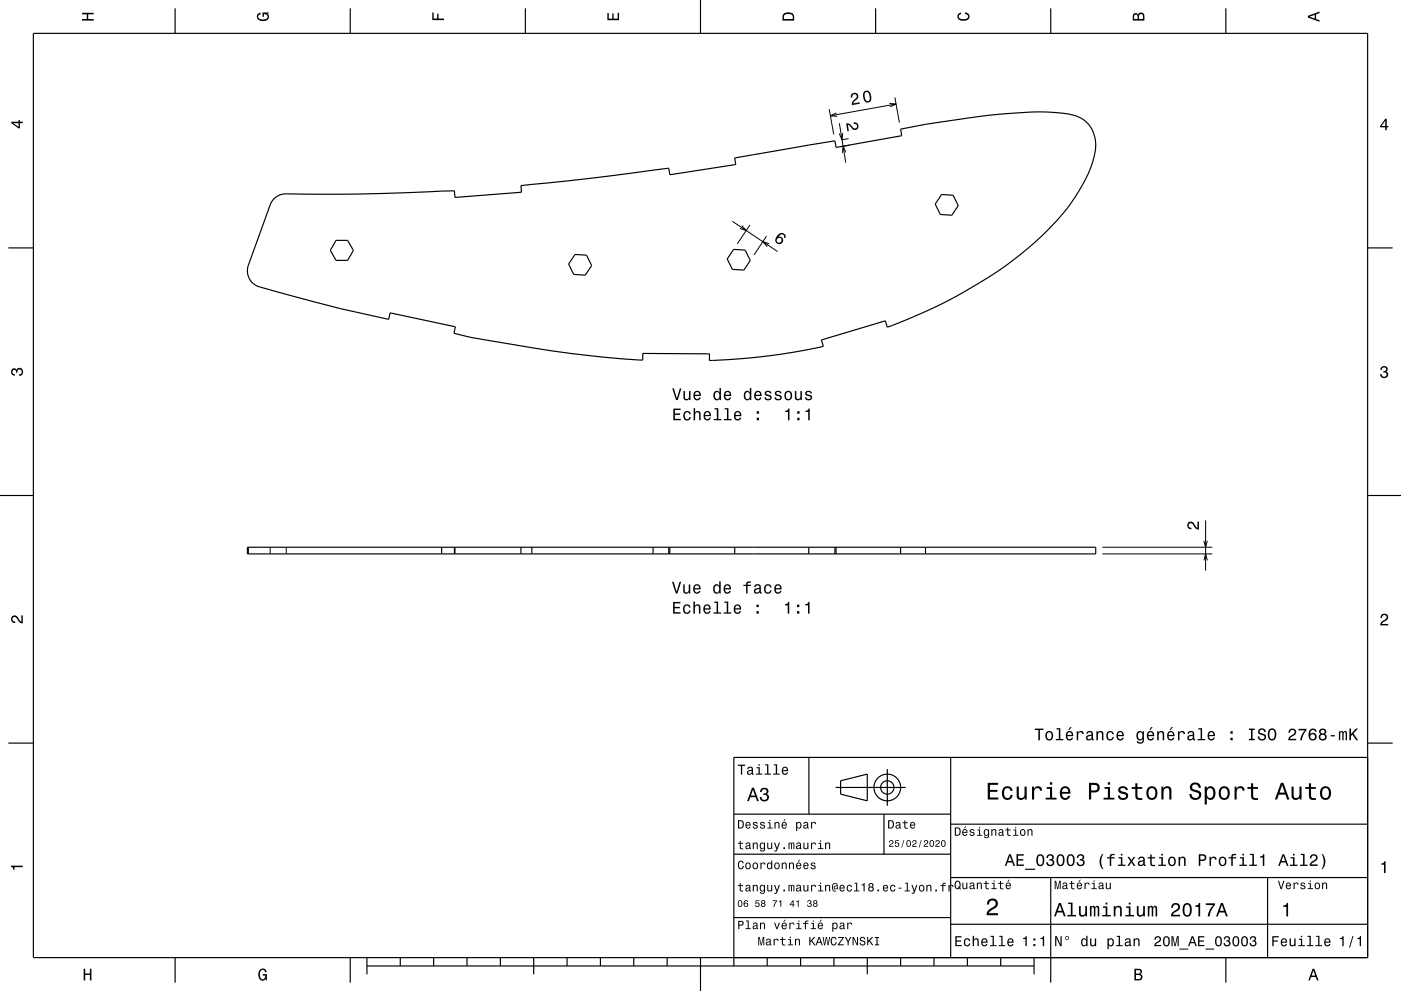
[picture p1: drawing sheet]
<svg xmlns="http://www.w3.org/2000/svg" width="420mm" height="297mm" viewBox="0 0 420 297" stroke-linecap="round" stroke-linejoin="round" font-family="sans-serif">
<g fill="none" stroke="#000" stroke-width=".3">
<path d="M248.6 32.7l1.3 7.5M250.8 33.9l-1.9 .8 2 .2M251.6 36.9l1.9 11.9M252.6 39.9l-.2 2-.8-1.9M266.6 31l2 .2-1.8 .8M268.3 29.2l1.3 7.5M268.6 31.2l-19.7 3.5M253.6 45.7l-.9-1.9-.2 2M254.4 41.6l-2.1 .3M254.7 43.5l-2.1 .4M219.5 66.3l13.6 9.1M222.4 67.6l1.3 1.5-1.9-.6"/>
<path d="M224.8 67.4l-3.8 5.7M229.8 70.8l-3.8 5.6M230.6 73.1l-1.9-.7 1.3 1.5M361.4 156v15M74.5 164v2M81 164v2M85.8 164v2M330.5 166h32.9M330.5 164h32.9M360.9 162.1l.5 1.9 .5-1.9M360.9 167.9l.5-1.9 .5 1.9"/>
</g>
<g fill="none" stroke="#000" stroke-width=".35">
<path d="M10 10h400v277h-400zM52.5 2.5v7.5M105 2.5v7.5M157.5 2.5v7.5M210 0v10M262.5 2.5v7.5M315 2.5v7.5M367.5 2.5v7.5M82.2 59.5a5 5 0 0 1 3.6-1.4 693.8 693.8 0 0 0 50.4-.9l.2 2 19.9-1.6-.1-2a909.8 909.8 0 0 0 44.3-5.2l.3 2 19.8-3.1-.3-2 22.2-3.8 7.8-1.3 .3 2 19.7-3.5-.3-2a255.3 255.3 0 0 1 38.7-5.1 39.5 39.5 0 0 1 14.4 1.3 9.5 9.5 0 0 1 5 11.8 48 48 0 0 1-11.7 19.9 114.8 114.8 0 0 1-31.9 23.4l-7.4 3.5-11.1 4.6-.6-1.9-19.2 5.7 .6 1.9a183.5 183.5 0 0 1-34.1 4.2v-2l-20-.1v2a358.2 358.2 0 0 1-47.4-6.1l-4.1-.7-5.1-1.2 .4-2-19.6-4.1-.4 1.9a584.7 584.7 0 0 1-38.9-9.8 5 5 0 0 1-3.1-6.4l6.6-18.3zM282.3 58.3l3.4 .2 1.6 3.1-1.9 2.9-3.5-.2-1.5-3.1zM2.5 74.3h7.5M100.8 72h3.4l1.7 3-1.7 3h-3.5l-1.7-3z"/>
<path d="M172.4 76.3l3.4 .2 1.6 3.1-1.9 2.9-3.5-.3-1.5-3.1zM219.9 74.7l3.5 .3 1.5 3.1-1.9 2.8-3.5-.2-1.5-3.1zM410 74.3h7.5M0 148.5h10M410 148.5h10M74.2 164h254.3v2h-254.3zM132.4 164v2M136.2 164v2M136.4 164v2M156.2 164v2M159.4 164v2M195.8 164v2"/>
<path d="M200.5 164v2M200.8 164v2M220.3 164v2M242.5 164v2M250.3 164v2M250.6 164v2M270 164v2M277.4 164v2M2.5 222.7h7.5M242.5 227v17M250.5 236h21M252 234l8-2v8l-8-2z"/>
<path d="M266 230.5v11M285 227v60M410 222.7h7.5M410 227h-190v62.5M220 244h65M220 256h65M265 244v12M285 247h125M220 275h65M285 277h125M285 263h125M315 263v31.5"/>
<path d="M380 263v24M52.5 287v7.5M105 287v7.5M110 289.5h200M110 287v5M120 287v2.5M130 287v2.5M140 287v2.5M150 287v2.5M160 287v5M170 287v2.5M180 287v2.5"/>
<path d="M190 287v2.5M200 287v2.5M210 287v10M230 287v2.5M240 287v2.5M250 287v2.5M260 287v5M270 287v2.5M280 287v2.5M290 287v2.5M300 287v2.5M310 287v5"/>
<path d="M367.5 287v7.5"/>
<circle cx="266" cy="236" r="4"/>
<circle cx="266" cy="236" r="2"/>
</g>
<g fill="#000">
<path d="M24.6 3.8h3.5v.5h-1.7v1.4h1.7v.5h-3.5v-.5h1.4v-1.4h-1.4z" fill-rule="evenodd"/>
<path d="M77.3 4.2l.8-.4v.5l-.3 .1a.68 .68 0 0 0-.4 .6 .68 .68 0 0 0 .4 .6 1.68 1.68 0 0 0 2.4-.6 .93 .93 0 0 0-1.1-.8v.8h-.4v-1.3h1.9v.3l-.5 .1 .4 .4a1.19 1.19 0 0 1-.9 1.7 1.9 1.9 0 0 1-2.6-1.3z" fill-rule="evenodd"/>
<path d="M129.6 3.8h.4v1.8h1.1v-1.5h.4v1.5h1.6v.4h-3.5z" fill-rule="evenodd"/>
<path d="M182.1 3.9h.4v1.7h1.1v-1.6h.4v1.6h1.2v-1.8h.4v2.3h-3.5z" fill-rule="evenodd"/>
<path d="M235 4a2.21 2.21 0 0 0-.4 2.2h3.5v-1.2a1.92 1.92 0 0 0-3.1-1zM235.3 4.4l.4-.2a1.45 1.45 0 0 1 2 .8v.7h-2.7l.1-1z" fill-rule="evenodd"/>
<path d="M287.3 4.2l.8-.4v.4l-.3 .1a.66 .66 0 0 0-.4 .6 .66 .66 0 0 0 .4 .6 1.69 1.69 0 0 0 2.5-.5 .9 .9 0 0 0-1-.8v-.5a1.24 1.24 0 0 1 1.4 1.1 1.24 1.24 0 0 1-1.1 1.4 1.93 1.93 0 0 1-2.6-1.2z" fill-rule="evenodd"/>
<path d="M339.8 4.2l-.2 2h3.5v-1.4a.98 .98 0 0 0-.7-1 .98 .98 0 0 0-1.2 .6 .84 .84 0 0 0-1.4-.2zM340.1 4.5l.4-.1 .4 .1 .1 1.2h-1zM341.6 4.4l.4-.2a.58 .58 0 0 1 .7 .7v.8h-1.2z" fill-rule="evenodd"/>
<path d="M392.1 4.7v.6l3.5 1.2v-.4l-1-.4v-1.4l1-.4v-.4zM392.6 5l1.5-.5v1z" fill-rule="evenodd"/>
<path d="M3.4 36.5v.4l2.1 1.6h.5v-1.6h.8v-.4h-.8v-.5h-.4v.5zM4 36.9h1.6v1.1z" fill-rule="evenodd"/>
<path d="M253.7 37a2.75 2.75 0 0 1 2.3 1.4 .69 .69 0 0 0 1-.6 .69 .69 0 0 0-1-.6l-.1-.5a1.18 1.18 0 0 1 1.5 .8 1.18 1.18 0 0 1-.9 1.5 1.18 1.18 0 0 1-1.4-.9l-.9-.7 .3 1.9-.5 .1z" fill-rule="evenodd"/>
<path d="M255.2 28.3l-.1 1 .4-.1a.7 .7 0 0 1 .4-.9 .7 .7 0 0 1 .9 .3 .7 .7 0 0 1-.3 1l-.3 .2a1.63 1.63 0 0 0-.8 1.7l2.4-.4-.1-.4-1.9 .3 .7-.9a1.17 1.17 0 0 0 .6-1.8 1.17 1.17 0 0 0-1.9 0zM259.2 27.4a2.43 2.43 0 0 0 .6 3.3 1.14 1.14 0 0 0 1.4-1.2v-.8a1.52 1.52 0 0 0-1.6-1.5zM259.4 27.7l.7-.1a2.35 2.35 0 0 1 .4 2.6l-.6 .1a2.38 2.38 0 0 1-.5-2.6z" fill-rule="evenodd"/>
<path d="M415.3 35.6l-1.6 2.1v.5h1.6v.8h.4v-.8h.5v-.4h-.5v-2.2zM415.3 36.2v1.6h-1.1z" fill-rule="evenodd"/>
<path d="M233.4 70.2l-.3 .3a1.42 1.42 0 0 0-.7 1.7 1.42 1.42 0 0 0 1.4 1 1.15 1.15 0 0 0 1-1.4 1.15 1.15 0 0 0-1.4-.9 1.02 1.02 0 0 1 1.4-.6l.3 .4-.1 .5 .4 .2a1.18 1.18 0 0 0-.5-1.5 1.18 1.18 0 0 0-1.5 .3zM232.8 72a.75 .75 0 0 1 1.5 0 .75 .75 0 0 1-1.5 0z" fill-rule="evenodd"/>
<path d="M3.6 110.6a.86 .86 0 0 1 1.4 .2 1.12 1.12 0 0 1 1.5-.4 1.12 1.12 0 0 1 .3 1.6l-.5 .6-.6 .1v-.5a.72 .72 0 0 0 .9-.6 .72 .72 0 0 0-.8-.8 .72 .72 0 0 0-.6 .9h-.4a.62 .62 0 0 0-.4-.8 .62 .62 0 0 0-.8 .5 .62 .62 0 0 0 .5 .7h.4l-.1 .5a1.17 1.17 0 0 1-1-.7 1.17 1.17 0 0 1 .2-1.3z" fill-rule="evenodd"/>
<path d="M201.5 116.4l1.2 3.5h.5l1.1-3.5h-.5l-.9 3-.9-3zM204.9 117.2v1.8a.89 .89 0 0 0 .6 1 .89 .89 0 0 0 1.1-.5v.4h.4v-2.7h-.4v1.6a.65 .65 0 0 1-.4 .7 .65 .65 0 0 1-.8-.3l-.1-2zM208.2 117.5a1.45 1.45 0 0 0-.3 1.6 1.45 1.45 0 0 0 1.5 .8l.7-.8h-.5l-.6 .5a.76 .76 0 0 1-.7-.9h1.8a1.17 1.17 0 0 0-.5-1.4 1.17 1.17 0 0 0-1.4 .2zM208.5 117.7l.2-.2a.67 .67 0 0 1 .7 .1 .67 .67 0 0 1 .3 .7h-1.4zM214.1 117.5a1.49 1.49 0 0 0-.2 1.5 1.49 1.49 0 0 0 1.2 1l.6-.5v.4h.4v-3.6h-.4v1.3a.89 .89 0 0 0-1.6-.1zM214.5 117.8a.62 .62 0 0 1 .7-.3 .62 .62 0 0 1 .4 .6l.1 .4a.83 .83 0 0 1-.7 1.1 1.19 1.19 0 0 1-.5-1.8zM217.3 117.5a1.45 1.45 0 0 0-.3 1.6 1.45 1.45 0 0 0 1.5 .8l.7-.8h-.5l-.6 .5a.76 .76 0 0 1-.7-.9h1.8a1.16 1.16 0 0 0-.5-1.4 1.16 1.16 0 0 0-1.4 .2zM217.6 117.7l.2-.2a.67 .67 0 0 1 .7 .1 .67 .67 0 0 1 .3 .7h-1.4zM223.3 117.5a1.49 1.49 0 0 0-.3 1.5 1.49 1.49 0 0 0 1.3 1l.5-.5v.4h.4v-3.6h-.4v1.3a.89 .89 0 0 0-1.5-.1zM223.6 117.8a.62 .62 0 0 1 .7-.3 .62 .62 0 0 1 .4 .6l.1 .4a.83 .83 0 0 1-.7 1.1 1.19 1.19 0 0 1-.5-1.8zM226.4 117.5a1.45 1.45 0 0 0-.3 1.6 1.45 1.45 0 0 0 1.5 .8l.7-.8h-.5l-.6 .5a.76 .76 0 0 1-.6-.9h1.7a1.16 1.16 0 0 0-.5-1.4 1.16 1.16 0 0 0-1.4 .2zM226.7 117.7l.2-.2a.67 .67 0 0 1 .7 .1 .67 .67 0 0 1 .3 .7h-1.3zM229.5 117.3l-.2 .3a.96 .96 0 0 0 1.2 1.2l.3 .1a.6 .6 0 0 1-.5 .8 .6 .6 0 0 1-.7-.6h-.4a1.03 1.03 0 0 0 1.2 .9 1.03 1.03 0 0 0 .7-1.4l-1.3-.5a.54 .54 0 0 1 .4-.7 .54 .54 0 0 1 .6 .5h.5a1.09 1.09 0 0 0-1.8-.6zM232.5 117.3l-.2 .3a.96 .96 0 0 0 1.2 1.2l.3 .1a.6 .6 0 0 1-.5 .8 .6 .6 0 0 1-.7-.6h-.4a1.03 1.03 0 0 0 1.3 .9 1.03 1.03 0 0 0 .7-1.4l-1.4-.5a.54 .54 0 0 1 .4-.7 .54 .54 0 0 1 .7 .5h.4a1.08 1.08 0 0 0-1.8-.6zM235.5 117.5a1.45 1.45 0 0 0-.3 1.7 1.45 1.45 0 0 0 1.6 .7 1.45 1.45 0 0 0 .7-1.8 1.45 1.45 0 0 0-1.7-.9zM235.8 117.8a.67 .67 0 0 1 .7-.3 .67 .67 0 0 1 .5 .6 .93 .93 0 0 1 0 1.1 .93 .93 0 0 1-1 .3 1.36 1.36 0 0 1-.2-1.7zM238.3 117.2v1.8a.89 .89 0 0 0 .6 1 .89 .89 0 0 0 1.1-.5v.4h.4v-2.7h-.5v1.6a.64 .64 0 0 1-.3 .7 .64 .64 0 0 1-.8-.3l-.1-2zM241.6 117.3l-.2 .3a.96 .96 0 0 0 1.2 1.2l.3 .1a.6 .6 0 0 1-.5 .8 .6 .6 0 0 1-.7-.6h-.4a1.03 1.03 0 0 0 1.3 .9 1.03 1.03 0 0 0 .7-1.4l-1.4-.5a.53 .53 0 0 1 .4-.7 .53 .53 0 0 1 .7 .5h.4a1.08 1.08 0 0 0-1.8-.6z" fill-rule="evenodd"/>
<path d="M414.1 110a1.01 1.01 0 0 1 1.5-.2 1.01 1.01 0 0 1 0 1.6 1.12 1.12 0 0 1 .4 1.5 1.12 1.12 0 0 1-1.6 .3l-.6-.5-.1-.6h.5a.72 .72 0 0 0 .7 .9 .72 .72 0 0 0 .7-.8 .72 .72 0 0 0-.9-.6v-.4a.62 .62 0 0 0 .8-.4 .62 .62 0 0 0-.5-.8 .62 .62 0 0 0-.7 .5v.4h-.5z" fill-rule="evenodd"/>
<path d="M201.9 122.5v3.5h2.2v-.5h-1.8v-1.2h1.6v-.4h-1.6v-1h1.7v-.4zM205.1 123.5a1.45 1.45 0 0 0-.2 1.7 1.45 1.45 0 0 0 1.5 .8l.6-.6 .1-.4h-.4l-.5 .6a1.02 1.02 0 0 1-.9-1 1.02 1.02 0 0 1 1-1l.3 .5h.5a1.09 1.09 0 0 0-.8-.9 1.09 1.09 0 0 0-1.2 .3zM207.9 122.3v3.7h.5v-1.6a.64 .64 0 0 1 .4-.8 .64 .64 0 0 1 .8 .4v2h.4v-1.8a.88 .88 0 0 0-.6-1 .88 .88 0 0 0-1 .4v-1.3zM211.2 123.5a1.45 1.45 0 0 0-.2 1.7 1.45 1.45 0 0 0 1.4 .8l.7-.8h-.4l-.6 .4a.76 .76 0 0 1-.7-.9h1.7a1.16 1.16 0 0 0-.4-1.3 1.16 1.16 0 0 0-1.5 .1zM211.6 123.7l.2-.1a.67 .67 0 0 1 .7 .1 .67 .67 0 0 1 .2 .7h-1.3zM214.2 122.3v.4h.7v2.9h-.9v.4h2.3v-.4h-1v-3.3zM217.2 122.3v.4h.7v2.9h-.9v.4h2.3v-.4h-.9v-3.3zM220.3 123.5a1.45 1.45 0 0 0-.2 1.7 1.45 1.45 0 0 0 1.4 .8l.7-.8h-.4l-.6 .4a.76 .76 0 0 1-.7-.9h1.8a1.16 1.16 0 0 0-.5-1.3 1.16 1.16 0 0 0-1.5 .1zM220.7 123.7l.2-.1a.67 .67 0 0 1 .7 .1 .67 .67 0 0 1 .2 .7h-1.3zM226.9 125.2v.8h.7v-.8zM226.9 123.2v.8h.7v-.8z" fill-rule="evenodd"/>
<path d="M235.4 123.1v.4h.8v2.5h.5v-3.6h-.4a.77 .77 0 0 1-.9 .7zM239 125.2v.8h.7v-.8zM239 123.2v.8h.7v-.8zM241.5 123.1v.4h.8v2.5h.5v-3.6h-.4a.77 .77 0 0 1-.9 .7z" fill-rule="evenodd"/>
<path d="M356.2 156.6a1.22 1.22 0 0 1 2 .8l.8 .8v-1.9h.4v2.4a2.75 2.75 0 0 1-2-1.8 .69 .69 0 0 0-1.1 .5 .69 .69 0 0 0 .9 .8v.4a1.19 1.19 0 0 1-1.2-.6 1.19 1.19 0 0 1 .2-1.4z" fill-rule="evenodd"/>
<path d="M201.5 174.4l1.1 3.5h.5l1.1-3.5h-.5l-.9 2.9-.9-2.9zM204.8 175.2v1.7a.89 .89 0 0 0 .6 1 .89 .89 0 0 0 1.1-.4v.4h.4v-2.7h-.4v1.5a.65 .65 0 0 1-.4 .8 .65 .65 0 0 1-.8-.3v-2zM208.1 175.4a1.45 1.45 0 0 0-.2 1.7 1.45 1.45 0 0 0 1.4 .8l.7-.8h-.4l-.6 .5a.75 .75 0 0 1-.7-1h1.7a1.16 1.16 0 0 0-.5-1.3 1.16 1.16 0 0 0-1.4 .1zM208.5 175.7l.2-.2a.67 .67 0 0 1 .7 .1 .67 .67 0 0 1 .2 .7h-1.3zM214.1 175.4a1.49 1.49 0 0 0-.3 1.6 1.49 1.49 0 0 0 1.3 .9l.5-.5v.5h.5v-3.7h-.5v1.4a.89 .89 0 0 0-1.5-.2zM214.4 175.7a.62 .62 0 0 1 .7-.2 .62 .62 0 0 1 .5 .6 .91 .91 0 0 1 0 1 .91 .91 0 0 1-1 .4l-.3-.5zM217.2 175.4a1.46 1.46 0 0 0-.2 1.7 1.46 1.46 0 0 0 1.4 .8l.7-.8h-.4l-.6 .5a.75 .75 0 0 1-.7-1h1.7a1.17 1.17 0 0 0-.4-1.3 1.17 1.17 0 0 0-1.5 .1zM217.6 175.7l.2-.2a.67 .67 0 0 1 .7 .1 .67 .67 0 0 1 .2 .7h-1.3zM222.9 175.2v.4h.8v2.3h.4v-2.3h1v-.4h-1v-.3l1-.3v-.3a.95 .95 0 0 0-1 0 .95 .95 0 0 0-.4 .9zM226.4 175.3l-.3 .6h.4a.55 .55 0 0 1 .7-.5 .55 .55 0 0 1 .4 .8h-.2a.91 .91 0 0 0-1.3 .6 .91 .91 0 0 0 .7 1.1l.9-.4 .1 .3 .6 .1v-.4h-.3v-1.6a1.02 1.02 0 0 0-.7-.8 1.02 1.02 0 0 0-1 .2zM226.6 176.8l1-.3a.77 .77 0 0 1-.2 .9 .77 .77 0 0 1-.8 .1zM229.4 175.4a1.45 1.45 0 0 0-.3 1.7 1.45 1.45 0 0 0 1.5 .8l.6-.6 .1-.4h-.4l-.4 .6a1.02 1.02 0 0 1-1-1 1.02 1.02 0 0 1 1-1l.4 .6h.4a1.09 1.09 0 0 0-.8-1 1.09 1.09 0 0 0-1.1 .3zM232.4 175.4a1.46 1.46 0 0 0-.3 1.7 1.46 1.46 0 0 0 1.5 .8l.7-.8h-.5l-.6 .5a.75 .75 0 0 1-.6-1h1.7a1.17 1.17 0 0 0-.5-1.3 1.17 1.17 0 0 0-1.4 .1zM232.7 175.7l.2-.2a.67 .67 0 0 1 .7 .1 .67 .67 0 0 1 .3 .7h-1.3z" fill-rule="evenodd"/>
<path d="M3.6 184.7a1.22 1.22 0 0 1 2 .8l.8 .8v-1.9h.4v2.4a2.76 2.76 0 0 1-2-1.8 .69 .69 0 0 0-1.1 .5 .69 .69 0 0 0 .9 .8v.4a1.19 1.19 0 0 1-1.2-.6 1.19 1.19 0 0 1 .2-1.4z" fill-rule="evenodd"/>
<path d="M201.8 180.4v3.5h2.2v-.4h-1.7v-1.2h1.5v-.4h-1.5v-1.1h1.7v-.4zM205.1 181.5a1.45 1.45 0 0 0-.3 1.7 1.45 1.45 0 0 0 1.5 .7l.6-.5 .1-.5h-.4l-.4 .7a1.02 1.02 0 0 1-1-1.1 1.02 1.02 0 0 1 1-1l.4 .6h.4a1.09 1.09 0 0 0-.8-1 1.09 1.09 0 0 0-1.1 .4zM207.9 180.3v3.6h.4v-1.6a.63 .63 0 0 1 .5-.8 .63 .63 0 0 1 .7 .7v1.7h.5v-1.8a.88 .88 0 0 0-.6-1 .88 .88 0 0 0-1.1 .5v-1.3zM211.1 181.5a1.46 1.46 0 0 0-.2 1.6 1.46 1.46 0 0 0 1.4 .8l.7-.8h-.4l-.6 .5a.75 .75 0 0 1-.7-.9h1.8a1.17 1.17 0 0 0-.5-1.4 1.17 1.17 0 0 0-1.5 .2zM211.5 181.7l.2-.1a.67 .67 0 0 1 .7 0 .67 .67 0 0 1 .2 .7h-1.3zM214.1 180.3v.4h.7v2.8h-.9v.4h2.3v-.4h-.9v-3.2zM217.2 180.3v.4h.7v2.8h-.9v.4h2.2v-.4h-.9v-3.2zM220.2 181.5a1.45 1.45 0 0 0-.2 1.6 1.45 1.45 0 0 0 1.4 .8l.7-.8h-.4l-.6 .5a.76 .76 0 0 1-.7-.9h1.8a1.17 1.17 0 0 0-.5-1.4 1.17 1.17 0 0 0-1.5 .2zM220.6 181.7l.2-.1a.67 .67 0 0 1 .7 0 .67 .67 0 0 1 .2 .7h-1.3zM226.8 183.2v.7h.7v-.7zM226.8 181.2v.8h.7v-.8z" fill-rule="evenodd"/>
<path d="M235.3 181.1v.3h.8v2.5h.5v-3.5h-.3a.77 .77 0 0 1-1 .7zM238.9 183.2v.7h.7v-.7zM238.9 181.2v.8h.7v-.8zM241.4 181.1v.3h.8v2.5h.5v-3.5h-.4a.77 .77 0 0 1-.9 .7z" fill-rule="evenodd"/>
<path d="M414.2 184.2a1.18 1.18 0 0 1 1.9 .3 1.18 1.18 0 0 1-1 1.7l-.8 .8h1.9v.4h-2.4a2.76 2.76 0 0 1 1.8-2 .69 .69 0 0 0-.5-1.1 .69 .69 0 0 0-.8 .9h-.4z" fill-rule="evenodd"/>
<path d="M221.2 229.2v.3h.9v2.7h.4v-2.7h.9v-.3zM224.3 230l-.3 .5h.4a.47 .47 0 0 1 .5-.4 .47 .47 0 0 1 .4 .6l-.2 .1a.78 .78 0 0 0-1.1 .4 .78 .78 0 0 0 .6 1l.8-.3 .1 .2 .5 .1v-.3l-.3-.1v-1.3a.87 .87 0 0 0-.6-.7 .87 .87 0 0 0-.8 .2zM224.4 231.3l.9-.3v.4a.51 .51 0 0 1-.5 .5 .51 .51 0 0 1-.5-.5zM226.8 229.9v.3h.6v1.6h-.8v.4h2v-.4h-.8v-1.9zM227.4 229.1v.4h.4v-.4zM229.4 229.1v.3h.6v2.4h-.8v.4h1.9v-.4h-.8v-2.7zM232 229.1v.3h.6v2.4h-.8v.4h1.9v-.4h-.7v-2.7zM234.6 230.1a1.24 1.24 0 0 0-.2 1.4 1.24 1.24 0 0 0 1.2 .7l.6-.7h-.3l-.6 .4a.64 .64 0 0 1-.5-.8h1.5v-.2a.96 .96 0 0 0-.5-1 .96 .96 0 0 0-1.2 .2zM234.9 230.3l.7-.2 .3 .7h-1.1z" fill-rule="evenodd"/>
<path d="M296.1 234.6v5h3.2v-.6h-2.5v-1.7h2.2v-.6h-2.2v-1.5h2.4v-.6zM300.8 236.2a2.18 2.18 0 0 0 1.2 3.6 1.51 1.51 0 0 0 1.6-1.6h-.6a.95 .95 0 0 1-.9 1 .95 .95 0 0 1-1-.9 1.6 1.6 0 0 1 .9-2.1 .86 .86 0 0 1 .9 .8h.7a1.56 1.56 0 0 0-1.1-1.3 1.56 1.56 0 0 0-1.7 .5zM304.8 235.8v2.5a1.27 1.27 0 0 0 .9 1.4 1.27 1.27 0 0 0 1.5-.7v.6h.6v-3.8h-.6v2.2a.92 .92 0 0 1-.6 1.1 .92 .92 0 0 1-1.2-.4v-2.9zM309.4 235.8v3.8h.6v-2.2a.95 .95 0 0 1 .5-1.1 .95 .95 0 0 1 1.2 .3l.1 .4h.6a1.28 1.28 0 0 0-1-1.4 1.28 1.28 0 0 0-1.4 .8v-.6zM313.8 235.9v.5h1v2.7h-1.3v.5h3.2v-.5h-1.3v-3.2zM314.8 234.4v.8h.6v-.8zM318.1 236.2a2.2 2.2 0 0 0 1.2 3.6 1.51 1.51 0 0 0 1.5-1.3h-.6l-.3 .5-.5 .2a1.08 1.08 0 0 1-1-1.3h2.5a1.66 1.66 0 0 0-.7-2 1.66 1.66 0 0 0-2.1 .3zM318.6 236.5a.94 .94 0 0 1 1.2-.2 .94 .94 0 0 1 .5 1h-1.9zM326.5 234.6v5h.6v-2.1a1.92 1.92 0 0 0 2.6-1.4 1.33 1.33 0 0 0-1.5-1.5zM327.1 235.2a1.6 1.6 0 0 1 1.8 .5 .86 .86 0 0 1 0 .9 .86 .86 0 0 1-.9 .3h-.9zM331.1 235.9v.5h1v2.7h-1.3v.5h3.3v-.5h-1.3v-3.2zM332.1 234.4v.8h.7v-.8zM335.6 235.9a1.08 1.08 0 0 0-.3 1.2 1.08 1.08 0 0 0 1 .7l1.2 .5a.91 .91 0 0 1-.8 1 .91 .91 0 0 1-1-.9h-.6a1.52 1.52 0 0 0 1.7 1.3 1.52 1.52 0 0 0 1.3-1.7l-.5-.5-1.6-.4a.76 .76 0 0 1 .6-1 .76 .76 0 0 1 .9 .7h.6a1.47 1.47 0 0 0-1-1.2 1.47 1.47 0 0 0-1.5 .3zM340.4 234.7v1.2h-1.1v.5h1.1v2.6a1.49 1.49 0 0 0 2 .7v-.5a.97 .97 0 0 1-1.4-.5v-2.3h1.4v-.5h-1.4v-1.2zM344.1 236.2a2.18 2.18 0 0 0 1.2 3.6 2.12 2.12 0 0 0 1.7-2.1 2.12 2.12 0 0 0-1.7-2.1l-.7 .2zM344.6 236.6a.96 .96 0 0 1 1-.4 .96 .96 0 0 1 .7 .8 1.59 1.59 0 0 1-1 2.2 1.67 1.67 0 0 1-.7-2.6zM348.2 235.8v3.8h.6v-2.2a.91 .91 0 0 1 .6-1.1 .91 .91 0 0 1 1.1 .5v2.8h.7v-2.5a1.27 1.27 0 0 0-.9-1.4 1.27 1.27 0 0 0-1.5 .6v-.5zM357.1 234.9a1.37 1.37 0 0 0-.3 1.5 1.37 1.37 0 0 0 1.3 .9 1.1 1.1 0 0 1 1.3 1.3 1.19 1.19 0 0 1-1.3 .5 1.19 1.19 0 0 1-.9-1.1h-.7a1.73 1.73 0 0 0 2.2 1.8 1.73 1.73 0 0 0 1-2.6l-1.1-.4a1.02 1.02 0 0 1-1.2-.9 .99 .99 0 0 1 1.1-.8 .99 .99 0 0 1 .8 1h.7a1.66 1.66 0 0 0-1-1.6 1.66 1.66 0 0 0-1.9 .4zM361.2 235.8v5.3h.6v-2.1a1.32 1.32 0 0 0 1.4 .7 1.32 1.32 0 0 0 1.1-1.1 2.15 2.15 0 0 0-1.4-3l-.6 .2-.5 .5v-.5zM362.1 236.6a.9 .9 0 0 1 .9-.4 .9 .9 0 0 1 .7 .8 1.61 1.61 0 0 1-.9 2.2 1.69 1.69 0 0 1-.7-2.6zM365.8 236.2a2.18 2.18 0 0 0 1.2 3.6 2.16 2.16 0 0 0 1.8-1.8 2.16 2.16 0 0 0-1.1-2.2h-1.4zM366.3 236.6a.96 .96 0 0 1 1-.4 .96 .96 0 0 1 .7 .8 1.59 1.59 0 0 1-1 2.2 1.67 1.67 0 0 1-.7-2.6zM370.1 235.8v3.8h.6v-2.2a.95 .95 0 0 1 .5-1.1 .95 .95 0 0 1 1.2 .3l.1 .4h.6a1.28 1.28 0 0 0-1-1.4 1.28 1.28 0 0 0-1.4 .8v-.6zM375.1 234.7v1.2h-1.1v.5h1.1v2.6a1.49 1.49 0 0 0 2 .7v-.5a.98 .98 0 0 1-1.4-.5v-2.3h1.4v-.5h-1.4v-1.2zM384 234.6l-1.8 5h.6l.6-1.5h2l.5 1.5h.7l-1.9-5zM384.4 235.3l.7 2.2h-1.5zM387.2 235.8v2.5a1.27 1.27 0 0 0 .9 1.4 1.27 1.27 0 0 0 1.5-.7v.6h.6v-3.8h-.6v2.2a.92 .92 0 0 1-.6 1.1 .92 .92 0 0 1-1.1-.4l-.1-2.9zM392.4 234.7v1.2h-1.1v.5h1.1v2.6a1.49 1.49 0 0 0 2.1 .7v-.5a.97 .97 0 0 1-1.4-.5l-.1-2.3h1.5v-.5h-1.5v-1.2zM396.1 236.2a2.18 2.18 0 0 0 1.3 3.6 2.16 2.16 0 0 0 1.7-1.8 2.16 2.16 0 0 0-1-2.2h-1.4zM396.6 236.6a.96 .96 0 0 1 1-.4 .96 .96 0 0 1 .7 .8 1.59 1.59 0 0 1-.9 2.2 1.67 1.67 0 0 1-.8-2.6z" fill-rule="evenodd"/>
<path d="M310.2 218.4v.4h1.1v3.1h.4v-3.1h1.1v-.4zM313.7 219.4a1.45 1.45 0 0 0-.2 1.7 1.45 1.45 0 0 0 1.5 .8 1.45 1.45 0 0 0 .7-1.8 1.45 1.45 0 0 0-1.6-.9zM314 219.7a.67 .67 0 0 1 .7-.2 .67 .67 0 0 1 .5 .5 .93 .93 0 0 1 0 1.1 .93 .93 0 0 1-1 .4 1.36 1.36 0 0 1-.2-1.8zM316.7 218.2v.4h.7v2.9h-.9v.4h2.3v-.4h-.9v-3.3zM320.8 217.9l-.5 .9h.3l.7-.9zM319.8 219.4a1.45 1.45 0 0 0-.2 1.7 1.45 1.45 0 0 0 1.4 .8l.7-.8h-.4l-.6 .5a.76 .76 0 0 1-.7-1h1.7a1.17 1.17 0 0 0-.4-1.3 1.17 1.17 0 0 0-1.5 .1zM320.2 219.7l.2-.2a.67 .67 0 0 1 .7 .1 .67 .67 0 0 1 .2 .7h-1.3zM322.8 219.1v2.8h.4v-1.6a.66 .66 0 0 1 .4-.8 .66 .66 0 0 1 .8 .3l.1 .2h.4a.89 .89 0 0 0-.7-.9 .89 .89 0 0 0-1 .5v-.5zM325.9 219.3l-.2 .6h.4a.55 .55 0 0 1 .7-.5 .55 .55 0 0 1 .3 .8h-.2a.91 .91 0 0 0-1.3 .6 .91 .91 0 0 0 .8 1.1l.9-.4 .1 .3 .5 .1v-.4h-.2v-1.6a1.02 1.02 0 0 0-.7-.9 1.02 1.02 0 0 0-1.1 .3zM326.1 220.8l1.1-.3a.77 .77 0 0 1-.2 .9 .77 .77 0 0 1-.9 0zM328.7 219.1v2.8h.4v-1.6a.63 .63 0 0 1 .4-.8 .63 .63 0 0 1 .8 .4v2h.5v-1.8a.89 .89 0 0 0-.6-1 .89 .89 0 0 0-1.1 .5v-.5zM332 219.4a1.45 1.45 0 0 0-.3 1.7 1.45 1.45 0 0 0 1.5 .8l.6-.6 .1-.4h-.4l-.4 .6a1.01 1.01 0 0 1-1-1 1.01 1.01 0 0 1 1-1l.4 .5h.4a1.09 1.09 0 0 0-.8-.9 1.09 1.09 0 0 0-1.1 .3zM335 219.4a1.45 1.45 0 0 0-.3 1.7 1.45 1.45 0 0 0 1.5 .8l.7-.8h-.5l-.6 .5a.76 .76 0 0 1-.7-1h1.8a1.17 1.17 0 0 0-.5-1.3 1.17 1.17 0 0 0-1.4 .1zM335.3 219.7l.2-.2a.67 .67 0 0 1 .7 .1 .67 .67 0 0 1 .3 .7h-1.4zM341 219.4a1.49 1.49 0 0 0-.3 1.6 1.49 1.49 0 0 0 1.3 .9l.5-.5a.73 .73 0 0 1-.3 1 .73 .73 0 0 1-1-.3h-.4a1.1 1.1 0 0 0 1.2 .8 1.1 1.1 0 0 0 .9-1.2v-2.6h-.4v.5l-.3-.4a.9 .9 0 0 0-1.2 .2zM341.3 219.7a.63 .63 0 0 1 .7-.2 .63 .63 0 0 1 .5 .6 .92 .92 0 0 1 0 1 .92 .92 0 0 1-1 .4l-.3-.5zM345.1 217.9l-.5 .9h.3l.7-.9zM344.1 219.4a1.45 1.45 0 0 0-.3 1.7 1.45 1.45 0 0 0 1.5 .8l.7-.8h-.5l-.5 .5a.76 .76 0 0 1-.7-1h1.7a1.16 1.16 0 0 0-.5-1.3 1.16 1.16 0 0 0-1.4 .1zM344.5 219.7l.2-.2a.67 .67 0 0 1 .7 .1 .67 .67 0 0 1 .2 .7h-1.3zM346.9 219.1v2.8h.5v-1.6a.63 .63 0 0 1 .5-.9 .63 .63 0 0 1 .7 .8v1.7h.4v-1.8a.89 .89 0 0 0-.6-1 .89 .89 0 0 0-1.1 .5v-.5zM351.1 217.9l-.5 .9h.3l.7-.9zM350.2 219.4a1.45 1.45 0 0 0-.3 1.7 1.45 1.45 0 0 0 1.5 .8l.7-.8h-.5l-.6 .5a.76 .76 0 0 1-.7-1h1.8a1.17 1.17 0 0 0-.5-1.3 1.17 1.17 0 0 0-1.4 .1zM350.5 219.7l.2-.2a.67 .67 0 0 1 .7 .1 .67 .67 0 0 1 .2 .7h-1.3zM353.1 219.1v2.8h.5v-1.6a.66 .66 0 0 1 .3-.8 .66 .66 0 0 1 .9 .3v.2h.5a.9 .9 0 0 0-.7-.9 .9 .9 0 0 0-1.1 .5v-.5zM356.3 219.3l-.3 .6h.4a.55 .55 0 0 1 .7-.5 .55 .55 0 0 1 .4 .8h-.2a.91 .91 0 0 0-1.3 .6 .91 .91 0 0 0 .7 1.1l.9-.4 .1 .3 .6 .1v-.4h-.3v-1.6a1.02 1.02 0 0 0-.7-.9 1.02 1.02 0 0 0-1 .3zM356.5 220.8l1.1-.3a.77 .77 0 0 1-.2 .9 .77 .77 0 0 1-.9 0zM359.2 218.2v.4h.7v2.9h-.9v.4h2.3v-.4h-.9v-3.3zM362.3 219.4a1.45 1.45 0 0 0-.2 1.7 1.45 1.45 0 0 0 1.4 .8l.7-.8h-.4l-.6 .5a.76 .76 0 0 1-.7-1h1.8a1.16 1.16 0 0 0-.5-1.3 1.16 1.16 0 0 0-1.5 .1zM362.7 219.7l.2-.2a.67 .67 0 0 1 .7 .1 .67 .67 0 0 1 .2 .7h-1.3zM368.9 221.1v.8h.7v-.8zM368.9 219.1v.8h.7v-.8zM374.4 218.4v.4h.6v2.6h-.6v.5h1.8v-.5h-.7v-2.6h.7v-.4zM377.5 218.6a.96 .96 0 0 0-.3 1 .96 .96 0 0 0 .9 .6l.4 .2a.64 .64 0 0 1 .5 .9 .64 .64 0 0 1-1 .2l-.5-.8h-.4a1.21 1.21 0 0 0 1.4 1.3 1.21 1.21 0 0 0 .8-1.8l-.8-.3a.72 .72 0 0 1-.9-.7 .7 .7 0 0 1 .8-.5 .7 .7 0 0 1 .6 .7h.5a1.19 1.19 0 0 0-.8-1.1 1.19 1.19 0 0 0-1.2 .3zM380.4 218.7a2.04 2.04 0 0 0 .9 3.3 2.03 2.03 0 0 0 1-3.3 1.17 1.17 0 0 0-1.9 0zM381 218.8l.3-.1a1.65 1.65 0 0 1 0 2.8 1.69 1.69 0 0 1-.3-2.7zM386.6 218.7l-.3 .9h.4a.7 .7 0 0 1 .5-.8 .7 .7 0 0 1 .9 .5 .7 .7 0 0 1-.5 .8l-.3 .2a1.63 1.63 0 0 0-1.1 1.6h2.4v-.5h-1.9l.8-.8a1.17 1.17 0 0 0 1-1.6 1.17 1.17 0 0 0-1.9-.3zM389.3 218.4v.5h1.9a5.2 5.2 0 0 0-1.4 3h.5a5.3 5.3 0 0 1 1.4-3.1v-.4zM392.8 218.6a2.4 2.4 0 0 0 .2 3.3 1.16 1.16 0 0 0 1.5-.4 1.16 1.16 0 0 0-.2-1.5 1.16 1.16 0 0 0-1.5 0 1.02 1.02 0 0 1 .8-1.3l.4 .2 .2 .4h.5a1.12 1.12 0 0 0-.7-.9 1.12 1.12 0 0 0-1.2 .2zM392.8 220.8a.75 .75 0 0 1 1.4 0 .75 .75 0 0 1-1.4 0zM395.7 218.6l-.2 .3a.8 .8 0 0 0 .4 1.1 1.09 1.09 0 0 0-.2 1.6 1.09 1.09 0 0 0 1.6 0 1.09 1.09 0 0 0-.1-1.6 .95 .95 0 0 0 .2-1.4 .95 .95 0 0 0-1.3-.2zM395.8 220.9a.71 .71 0 0 1 1.4 0 .71 .71 0 0 1-1.4 0zM395.9 219.3a.6 .6 0 0 1 1.2 0 .6 .6 0 0 1-1.2 0zM399 220.3v.4h1.2v-.4zM401.4 219.1v2.8h.4v-1.9l.2-.5h.3l.1 .2v2.2h.4v-2.1l.4-.4 .2 .6v1.9h.4v-1.9a.69 .69 0 0 0-.5-.9l-.5 .3-.5-.3-.5 .3v-.3zM404.5 218.4v3.5h.5v-1.3l.4-.4 1.2 1.7h.6l-1.5-2.1 1.4-1.4h-.6l-1.5 1.6v-1.6z" fill-rule="evenodd"/>
<path d="M3.3 259.4h3.5v.5h-2.5v.8h-.3a.77 .77 0 0 0-.7-.9z" fill-rule="evenodd"/>
<path d="M221.8 252v.6h-.6v.3h.6v1.3a.75 .75 0 0 0 1 .3v-.3l-.7-.1v-.3v-.9h.7v-.3h-.7v-.6zM223.7 252.6l-.2 .5h.3a.39 .39 0 0 1 .5-.4 .39 .39 0 0 1 .3 .6 .73 .73 0 0 0-1 .2 .73 .73 0 0 0 .2 1l.9-.3v.2l.4 .1-.2-1.4a.73 .73 0 0 0-.4-.6 .73 .73 0 0 0-.8 .1zM223.8 253.7l.8-.2v.3a.42 .42 0 0 1-.4 .5 .42 .42 0 0 1-.4-.5zM225.7 252.5v2h.3v-1.1a.45 .45 0 0 1 .4-.7 .45 .45 0 0 1 .5 .6v1.2h.3v-1.3a.63 .63 0 0 0-.5-.7 .63 .63 0 0 0-.7 .3v-.3zM227.9 252.7l-.1 .4a.91 .91 0 0 0 0 1 .91 .91 0 0 0 1 .3l.2-.2a.52 .52 0 0 1-.2 .7 .52 .52 0 0 1-.7-.3h-.3a.78 .78 0 0 0 .9 .6 .78 .78 0 0 0 .7-.8v-1.9h-.4v.3l-.5-.3zM228.2 252.9l.1-.1a.7 .7 0 0 1 .7 .7 .7 .7 0 0 1-.7 .7l-.2-.4zM230 252.5v1.3a.64 .64 0 0 0 .4 .7 .64 .64 0 0 0 .8-.3v.3h.3v-2h-.3v1.4l-.5 .4-.4-.3v-1.5zM232 252.5l.8 2.1-.2 .3h-.5v.3h.6l1.1-2.7h-.3l-.6 1.6-.5-1.6zM234.8 253.9v.6h.5v-.6zM236.4 252.5v2h.3v-1.5l.2-.3 .2 1.8h.3v-1.5l.3-.3 .2 1.8h.2l-.1-2-.6 .2-.4-.2-.3 .2v-.2zM238.9 252.6l-.2 .5h.3a.39 .39 0 0 1 .5-.4 .39 .39 0 0 1 .2 .6 .73 .73 0 0 0-.9 .2 .73 .73 0 0 0 .2 1l.8-.3 .1 .2 .4 .1-.2-1.4a.72 .72 0 0 0-.5-.6 .72 .72 0 0 0-.7 .1zM239 253.7l.8-.2v.3a.42 .42 0 0 1-.4 .5 .42 .42 0 0 1-.4-.5zM240.8 252.5v1.3a.63 .63 0 0 0 .5 .7 .63 .63 0 0 0 .7-.3v.3h.3v-2h-.3v1.4l-.5 .4-.3-.3v-1.5zM243.1 252.5v2h.4l.1-1.6 .5-.1 .2 .3h.4a.64 .64 0 0 0-.5-.6 .64 .64 0 0 0-.8 .4v-.4zM245.3 252.6v.3h.5v1.3h-.6v.3h1.6v-.3h-.6v-1.6zM245.8 251.9v.3h.4v-.3zM247.4 252.5v2h.3v-1.1a.45 .45 0 0 1 .4-.7 .45 .45 0 0 1 .4 .6v1.2h.4v-1.3a.63 .63 0 0 0-.5-.7 .63 .63 0 0 0-.7 .3v-.3z" fill-rule="evenodd"/>
<path d="M221.2 245.8v2.5h.9a1.28 1.28 0 0 0 1-1.2 1.28 1.28 0 0 0-1-1.3zM221.6 246.1a.96 .96 0 0 1 1.1 1 .96 .96 0 0 1-1.1 .9zM223.7 246.6a.98 .98 0 0 0-.2 1.3 .98 .98 0 0 0 1.3 .3l.2-.4-.9 .3-.3-.7 1.3-.1a.8 .8 0 0 0-.5-.9 .8 .8 0 0 0-.9 .2zM223.9 246.7l.6-.1 .2 .6h-.9zM225.9 246.5l-.2 .4 .1 .3 1 .4a.43 .43 0 0 1-.4 .5 .43 .43 0 0 1-.4-.4h-.3a.7 .7 0 0 0 .9 .7 .7 .7 0 0 0 .3-1.1l-.8-.3a.38 .38 0 0 1 .3-.5 .38 .38 0 0 1 .4 .4h.3l-.4-.6zM228 246.5l-.1 .4 .1 .3 1 .4a.43 .43 0 0 1-.4 .5 .43 .43 0 0 1-.5-.4h-.3a.7 .7 0 0 0 1 .7 .7 .7 0 0 0 .2-1.1l-.7-.3a.38 .38 0 0 1 .3-.5 .38 .38 0 0 1 .4 .4h.3l-.4-.6zM230.2 246.4v.3h.5v1.3h-.7v.3h1.6v-.3h-.6v-1.6zM230.7 245.7v.4h.3v-.4zM232.2 246.4v1.9h.3v-1.1a.45 .45 0 0 1 .4-.6 .45 .45 0 0 1 .5 .5v1.2h.3v-1.3a.63 .63 0 0 0-.5-.7 .63 .63 0 0 0-.7 .4v-.3zM235.2 245.5l-.4 .6 .8-.6zM234.5 246.6a.98 .98 0 0 0-.2 1.3 .98 .98 0 0 0 1.3 .3l.3-.4-1 .3-.3-.7 1.3-.1a.8 .8 0 0 0-.4-.9 .8 .8 0 0 0-1 .2zM234.8 246.7l.5-.1 .3 .6h-1zM238.7 246.4v2.7h.3v-1.1l.1 .2a.67 .67 0 0 0 .7 .1 .67 .67 0 0 0 .4-.5 .91 .91 0 0 0 0-1.1 .91 .91 0 0 0-1-.3l-.2 .3v-.3zM239.1 246.8l.2-.2a.7 .7 0 0 1 .7 .7 .7 .7 0 0 1-.7 .7l-.3-.3zM241.1 246.5l-.2 .4h.3a.39 .39 0 0 1 .4-.3 .39 .39 0 0 1 .3 .5 .73 .73 0 0 0-.9 .3 .73 .73 0 0 0 .1 .9l.9-.2 .1 .2h.4l-.2-1.4a.73 .73 0 0 0-.5-.6 .73 .73 0 0 0-.7 .2zM241.2 247.6l.8-.3v.3a.42 .42 0 0 1-.4 .5 .42 .42 0 0 1-.5-.5zM243.1 246.4v1.9h.4l.1-1.6 .5-.1 .2 .4h.4a.64 .64 0 0 0-.5-.7 .64 .64 0 0 0-.8 .4v-.3z" fill-rule="evenodd"/>
<path d="M221.4 258.2a1.33 1.33 0 0 0-.2 1.5 1.33 1.33 0 0 0 1.3 .8l.5-1h-.3l-.4 .7a1.04 1.04 0 0 1-.8-.9 1.04 1.04 0 0 1 .6-1.1l.5 .5h.4a.85 .85 0 0 0-.6-.8 .85 .85 0 0 0-1 .3zM223.6 258.7a.98 .98 0 0 0-.1 1.4 .98 .98 0 0 0 1.4 .2 .98 .98 0 0 0 .1-1.4 .98 .98 0 0 0-1.4-.2zM223.9 258.9l.1-.1a.71 .71 0 0 1 .8 .7 .71 .71 0 0 1-.8 .7l-.2-.4zM225.8 258.7a.98 .98 0 0 0-.1 1.4 .98 .98 0 0 0 1.3 .2 .98 .98 0 0 0 .2-1.4 .98 .98 0 0 0-1.4-.2zM226 258.9l.2-.1a.71 .71 0 0 1 .7 .7 .71 .71 0 0 1-.7 .7l-.3-.4zM228 258.5v2h.3l.1-1.6 .5-.1 .3 .3h.3a.64 .64 0 0 0-.5-.6 .64 .64 0 0 0-.7 .4v-.4zM230.1 258.7l-.2 .4a.91 .91 0 0 0 .1 1 .91 .91 0 0 0 1 .3l.2-.2v.3h.3v-2.6h-.3v.9l-.6-.3zM230.4 258.9l.1-.1a.7 .7 0 0 1 .7 .7 .7 .7 0 0 1-.7 .7l-.2-.4zM232.3 258.7a.98 .98 0 0 0-.1 1.4 .98 .98 0 0 0 1.3 .2 .98 .98 0 0 0 .2-1.4 .98 .98 0 0 0-1.4-.2zM232.5 258.9l.2-.1a.71 .71 0 0 1 .7 .7 .71 .71 0 0 1-.7 .7l-.3-.4zM234.4 258.5v2h.3v-1.1a.45 .45 0 0 1 .3-.7 .45 .45 0 0 1 .5 .6v1.2h.4v-1.3a.63 .63 0 0 0-.5-.7 .63 .63 0 0 0-.7 .3v-.3zM236.5 258.5v2h.3v-1.1a.45 .45 0 0 1 .4-.7 .45 .45 0 0 1 .5 .6v1.2h.3v-1.3a.64 .64 0 0 0-.4-.7 .64 .64 0 0 0-.8 .3v-.3zM239.5 257.7l-.3 .6 .7-.6zM238.9 258.7a.98 .98 0 0 0-.3 1.4 .98 .98 0 0 0 1.3 .3l.3-.5-.9 .3-.3-.6 1.2-.2a.8 .8 0 0 0-.4-.8 .8 .8 0 0 0-.9 .1zM239.1 258.9l.5-.1 .3 .5h-.9zM241 258.7a.98 .98 0 0 0-.2 1.3 .98 .98 0 0 0 1.3 .4l.3-.5-1 .3-.3-.6 1.3-.2a.8 .8 0 0 0-.4-.8 .8 .8 0 0 0-1 .1zM241.3 258.9l.5-.1 .3 .5h-1zM243.2 258.6l-.2 .4 .2 .4 1 .4a.43 .43 0 0 1-.4 .5 .43 .43 0 0 1-.5-.4h-.3a.7 .7 0 0 0 1 .7 .7 .7 0 0 0 .2-1.2l-.8-.2a.38 .38 0 0 1 .3-.5 .38 .38 0 0 1 .5 .3h.3l-.4-.5z" fill-rule="evenodd"/>
<path d="M225.4 236.1l-1.4 4h.5l.4-1.2h1.6l.5 1.2h.5l-1.5-4zM225.7 236.7l.7 1.7h-1.3zM228.2 236.4l-.4 1h.6a.71 .71 0 0 1 .3-.9 .71 .71 0 0 1 .9 .3 .71 .71 0 0 1-.2 1h-.5v.4a.82 .82 0 0 1 1 .5 .82 .82 0 0 1-.5 1.1 .82 .82 0 0 1-1.1-.6v-.4h-.5a1.34 1.34 0 0 0 1.7 1.4 1.34 1.34 0 0 0 .7-2.1l-.3-.1a1.11 1.11 0 0 0 .3-1.6 1.11 1.11 0 0 0-1.6-.2z" fill-rule="evenodd"/>
<path d="M266.7 251.9l-.2 .6h.3a.43 .43 0 0 1 .4-.5 .43 .43 0 0 1 .5 .5 .43 .43 0 0 1-.6 .4l-.5 .3-.1 .6h1.4v-.3l-1.1-.1a1.07 1.07 0 0 0 .9-1.5l-.5-.1zM268.4 251.8l-.1 1.1h.2a.46 .46 0 0 1 .7-.2 .46 .46 0 0 1 0 .8 .46 .46 0 0 1-.7-.2h-.3a.69 .69 0 0 0 .9 .6 .69 .69 0 0 0 .4-1 .69 .69 0 0 0-1-.3l.1-.5h.9v-.3zM270.9 251.7l-.7 2.3h.2l.7-2.3zM271.9 252l-.2 .3a.91 .91 0 0 0 0 1.1 .91 .91 0 0 0 1 .4 1.05 1.05 0 0 0 .4-1.2 1.05 1.05 0 0 0-1-.8zM272.2 252.1a.81 .81 0 0 1 .7 .7 .81 .81 0 0 1-.5 .8l-.4-.5zM273.7 251.9l-.2 .6h.2a.43 .43 0 0 1 .5-.5 .43 .43 0 0 1 .4 .5 .43 .43 0 0 1-.5 .4l-.5 .3-.2 .6h1.4v-.3l-1-.1a1.06 1.06 0 0 0 .8-1.5l-.5-.1zM276.1 251.7l-.7 2.3h.2l.7-2.3zM277.1 251.9l-.2 .6h.3a.43 .43 0 0 1 .4-.5 .43 .43 0 0 1 .5 .5 .43 .43 0 0 1-.6 .4l-.4 .3-.2 .6h1.4v-.3l-1.1-.1a1.07 1.07 0 0 0 .9-1.5l-.5-.1zM278.8 252l-.2 .8a.81 .81 0 0 0 .7 1 1.02 1.02 0 0 0 .8-1.1 1.02 1.02 0 0 0-1.1-.9zM279.1 252.1a.81 .81 0 0 1 .7 .7 .81 .81 0 0 1-.5 .8l-.4-.5zM280.6 251.9l-.2 .6h.3a.43 .43 0 0 1 .4-.5 .43 .43 0 0 1 .4 .5 .43 .43 0 0 1-.5 .4l-.5 .3-.1 .6h1.3v-.3l-1-.1a1.06 1.06 0 0 0 .9-1.5l-.5-.1zM282.3 252l-.1 .3a.91 .91 0 0 0-.1 1.1 .91 .91 0 0 0 1 .4 1.05 1.05 0 0 0 .5-1.2 1.05 1.05 0 0 0-1.1-.8zM282.6 252.1a.81 .81 0 0 1 .7 .7 .81 .81 0 0 1-.5 .8l-.4-.5z" fill-rule="evenodd"/>
<path d="M266.2 245.8v2.5h.9a1.28 1.28 0 0 0 1-1.2 1.28 1.28 0 0 0-1-1.3zM266.6 246.1a.96 .96 0 0 1 1.1 1 .96 .96 0 0 1-1.1 .9zM268.7 246.5l-.2 .4h.3a.39 .39 0 0 1 .5-.3 .39 .39 0 0 1 .3 .5 .73 .73 0 0 0-1 .3 .73 .73 0 0 0 .2 .9l.9-.2v.2h.4l-.2-1.4a.73 .73 0 0 0-.4-.6 .73 .73 0 0 0-.8 .2zM268.8 247.6l.8-.3v.3a.42 .42 0 0 1-.4 .5 .42 .42 0 0 1-.4-.5zM271.1 245.9v.5h-.5v.3h.5v1.3a.74 .74 0 0 0 1 .4v-.3l-.6-.1-.1-.4v-.9h.7v-.3h-.7v-.5zM273 246.6a.98 .98 0 0 0-.2 1.3 .98 .98 0 0 0 1.3 .3l.3-.4-1 .3-.3-.7 1.3-.1a.8 .8 0 0 0-.4-.9 .8 .8 0 0 0-1 .2zM273.3 246.7l.5-.1 .3 .6h-1z" fill-rule="evenodd"/>
<path d="M286.2 248v2.5h.9a1.28 1.28 0 0 0 1-1.3 1.28 1.28 0 0 0-1-1.2zM286.6 248.3a.96 .96 0 0 1 1.1 .9 .96 .96 0 0 1-1.1 1zM289.4 247.7l-.4 .6 .7-.6zM288.7 248.7a.98 .98 0 0 0-.2 1.3 .98 .98 0 0 0 1.3 .4l.2-.5-.9 .3-.3-.6 1.3-.2a.8 .8 0 0 0-.5-.8 .8 .8 0 0 0-.9 .1zM288.9 248.9l.6-.1 .2 .5h-.9zM290.9 248.6l-.2 .4 .1 .4 1 .4a.43 .43 0 0 1-.4 .5 .43 .43 0 0 1-.4-.4h-.3a.7 .7 0 0 0 .9 .7 .7 .7 0 0 0 .3-1.2l-.8-.2a.38 .38 0 0 1 .3-.5 .38 .38 0 0 1 .4 .4l.3-.1-.4-.5zM293 248.6v.3h.5v1.3h-.7v.3h1.7v-.3h-.7v-1.6zM293.5 247.9v.3h.3v-.3zM295.1 248.7l-.2 .4a.91 .91 0 0 0 .1 1 .91 .91 0 0 0 1 .3l.2-.2a.52 .52 0 0 1-.2 .7 .52 .52 0 0 1-.7-.3h-.3a.78 .78 0 0 0 .9 .6 .78 .78 0 0 0 .6-.8v-1.9h-.3v.3l-.6-.3zM295.4 248.9l.1-.1a.7 .7 0 0 1 .7 .7 .7 .7 0 0 1-.7 .7l-.2-.4zM297.2 248.5v2h.3v-1.4l.5-.3 .3 .2 .1 1.5h.3v-1.3a.63 .63 0 0 0-.5-.7 .63 .63 0 0 0-.7 .3v-.3zM299.6 248.6l-.2 .5h.3a.39 .39 0 0 1 .4-.4 .39 .39 0 0 1 .3 .6 .73 .73 0 0 0-.9 .2 .73 .73 0 0 0 .1 1l.9-.3 .1 .2 .4 .1-.2-1.4a.73 .73 0 0 0-1.2-.5zM299.7 249.7l.8-.2v.3a.42 .42 0 0 1-.4 .5 .42 .42 0 0 1-.5-.5zM301.9 248v.6h-.5v.3h.5l.1 1.3a.75 .75 0 0 0 1 .3v-.3l-.7-.1v-.3v-.9h.7v-.3h-.7v-.6zM303.8 248.6v.3h.5v1.3h-.6v.3h1.6v-.3h-.6v-1.6zM304.3 247.9v.3h.4v-.3zM306 248.7a.98 .98 0 0 0-.2 1.4 .98 .98 0 0 0 1.4 .2 .98 .98 0 0 0 .2-1.4 .98 .98 0 0 0-1.4-.2zM306.2 248.9l.2-.1a.71 .71 0 0 1 .7 .7 .71 .71 0 0 1-.7 .7l-.3-.4zM308 248.5v2h.3l.1-1.4 .5-.3 .3 .2v1.5h.3v-1.3a.63 .63 0 0 0-.4-.7 .63 .63 0 0 0-.8 .3v-.3z" fill-rule="evenodd"/>
<path d="M302.5 256l-1.3 3.5h.5l.4-1h1.4l.3 1h.5l-1.3-3.5zM302.8 256.5l.5 1.6h-1.1zM304.7 256v3.5h2.3v-.4h-1.8v-1.2h1.6v-.4h-1.6v-1.1h1.7v-.4zM307.3 260.3v.4h3v-.4zM311 256.4a2.02 2.02 0 0 0 .9 3.2 2.04 2.04 0 0 0 .9-3.2 1.11 1.11 0 0 0-1.8 0zM311.5 256.5h.7a2.37 2.37 0 0 1 0 2.6h-.7a2.38 2.38 0 0 1 0-2.6zM314 256.3l-.3 .8h.5a.62 .62 0 0 1 .3-.7 .62 .62 0 0 1 .8 .3 .62 .62 0 0 1-.2 .8h-.5v.4a.72 .72 0 0 1 .9 .4 .72 .72 0 0 1-.4 1 .72 .72 0 0 1-.9-.6l-.1-.3h-.5a1.18 1.18 0 0 0 1.5 1.2 1.18 1.18 0 0 0 .6-1.8l-.2-.2a1.01 1.01 0 0 0 0-1.5 1.01 1.01 0 0 0-1.5 .2zM317 256.4a2.02 2.02 0 0 0 .9 3.2 2.03 2.03 0 0 0 .9-3.2 1.11 1.11 0 0 0-1.8 0zM317.6 256.5h.7a2.38 2.38 0 0 1 0 2.6h-.7a2.37 2.37 0 0 1 0-2.6zM320.1 256.4a2.02 2.02 0 0 0 .9 3.2 2.03 2.03 0 0 0 .9-3.2 1.11 1.11 0 0 0-1.8 0zM320.6 256.5h.7a2.37 2.37 0 0 1 0 2.6h-.7a2.38 2.38 0 0 1 0-2.6zM323.1 256.3l-.3 .8h.5a.62 .62 0 0 1 .3-.7 .62 .62 0 0 1 .8 .2 .62 .62 0 0 1-.2 .9h-.5v.4a.74 .74 0 0 1 1 .6 .74 .74 0 0 1-.8 .8 .74 .74 0 0 1-.7-.9h-.5a1.18 1.18 0 0 0 1.6 1.2 1.18 1.18 0 0 0 .6-1.8l-.3-.2a1.01 1.01 0 0 0 0-1.5 1.01 1.01 0 0 0-1.5 .2zM330.5 255.9a3.6 3.6 0 0 0 0 4.6h.3a4.3 4.3 0 0 1 0-4.6zM331.9 256.9v.4h.8v2.2h.4v-2.2h1v-.4h-1l.1-.4 .9-.2v-.4a.95 .95 0 0 0-1 0 .95 .95 0 0 0-.4 1zM335.3 256.9v.4h.7v1.8h-.9v.4h2.3v-.4h-.9v-2.2zM336 255.9v.5h.5v-.5zM338 256.8l.9 1.3-.9 1.4h.5l.7-1 .7 1h.5l-1-1.4 1-1.3h-.6l-.6 1-.7-1zM341.5 256.9l-.3 .7h.4a.55 .55 0 0 1 .7-.5 .55 .55 0 0 1 .4 .7l-.2 .1a.91 .91 0 0 0-1.3 .5 .91 .91 0 0 0 .7 1.2l.9-.4 .1 .3h.6v-.3l-.3-.1v-1.6a1.02 1.02 0 0 0-1.7-.6zM341.6 258.5l1.1-.4a.77 .77 0 0 1-.2 .9 .77 .77 0 0 1-.8 .1zM344.8 256.1v.8h-.8v.4h.8v1.8a1.05 1.05 0 0 0 1.5 .5v-.4l-.9-.1-.1-.5v-1.3h1v-.4h-1v-.8zM347.5 256.9v.4h.7v1.8h-.9v.4h2.2v-.4h-.9v-2.2zM348.2 255.9v.5h.4v-.5zM350.5 257.1a1.45 1.45 0 0 0-.2 1.7 1.45 1.45 0 0 0 1.5 .7 1.45 1.45 0 0 0 .7-1.8 1.45 1.45 0 0 0-1.7-.9zM350.8 257.4a.67 .67 0 0 1 .7-.3 .67 .67 0 0 1 .5 .6 .93 .93 0 0 1 0 1.1 .93 .93 0 0 1-1 .3 1.35 1.35 0 0 1-.2-1.7zM353.3 256.8v2.7h.5v-1.6a.63 .63 0 0 1 .4-.7 .63 .63 0 0 1 .8 .3v2h.4v-1.8a.89 .89 0 0 0-.6-1 .89 .89 0 0 0-1 .5v-.4zM359.4 256v3.5h.4v-1.5a1.34 1.34 0 0 0 1.9-1 .93 .93 0 0 0-1.1-1zM359.8 256.4h.7a.6 .6 0 0 1 .7 .6 .6 .6 0 0 1-.8 .6h-.6zM362.6 256.8v2.7h.4v-1.5a.66 .66 0 0 1 .4-.8 .66 .66 0 0 1 .8 .2l.1 .2h.4a.89 .89 0 0 0-.7-.9 .89 .89 0 0 0-1 .6v-.5zM365.7 257.1a1.45 1.45 0 0 0-.3 1.7 1.45 1.45 0 0 0 1.6 .7 1.45 1.45 0 0 0 .7-1.8 1.45 1.45 0 0 0-1.7-.9zM366 257.4a.67 .67 0 0 1 .7-.3 .67 .67 0 0 1 .5 .6 .93 .93 0 0 1 0 1.1 .93 .93 0 0 1-1 .3 1.36 1.36 0 0 1-.2-1.7zM368.3 256.9v.4h.8v2.2h.5v-2.2h1v-.4h-1v-.4l1-.2v-.4a.95 .95 0 0 0-1.1 0 .95 .95 0 0 0-.4 1zM371.8 256.9v.4h.7v1.8h-1v.4h2.3v-.4h-.9v-2.2zM372.4 255.9v.5h.5v-.5zM374.8 255.9v.4h.7v2.8h-1v.4h2.3v-.4h-.9v-3.2zM377.8 256.7v.3h.8v2.5h.4v-3.5h-.3a.77 .77 0 0 1-.9 .7zM384.5 256l-1.3 3.5h.5l.3-1h1.4l.4 1h.5l-1.3-3.5zM384.7 256.5l.6 1.6h-1.1zM386.9 256.9v.4h.7v1.8h-.9v.4h2.3v-.4h-.9v-2.2zM387.6 255.9v.5h.5v-.5zM389.9 255.9v.4h.7v2.8h-.9v.4h2.3v-.4h-.9v-3.2zM393 256.3l-.3 1h.4a.7 .7 0 0 1 .6-.9 .7 .7 0 0 1 .8 .5 .7 .7 0 0 1-.5 .9l-.3 .1a1.63 1.63 0 0 0-1.1 1.6h2.4v-.4h-1.9l.9-.8a1.17 1.17 0 0 0 .9-1.7 1.17 1.17 0 0 0-1.9-.3zM396.2 255.9a4.3 4.3 0 0 1 0 4.6h.3a3.6 3.6 0 0 0 0-4.6z" fill-rule="evenodd"/>
<path d="M221.4 270l-.2 .3a.91 .91 0 0 0 0 1.1 .91 .91 0 0 0 1 .4 1.05 1.05 0 0 0 .4-1.2 1.05 1.05 0 0 0-1-.8zM221.7 270.1a.81 .81 0 0 1 .7 .7 .81 .81 0 0 1-.5 .8l-.4-.5zM223.2 269.9a1.21 1.21 0 0 0 .4 1.9 .66 .66 0 0 0 .7-.9 .66 .66 0 0 0-1.1-.2l.3-.7 .8 .3-.4-.5zM223.2 271.2a.43 .43 0 0 1 .8 0 .43 .43 0 0 1-.8 0zM226.6 269.8l-.2 1.1h.2a.45 .45 0 0 1 .7-.2 .45 .45 0 0 1 0 .8 .45 .45 0 0 1-.7-.2h-.2a.69 .69 0 0 0 .8 .6 .69 .69 0 0 0 .5-1 .69 .69 0 0 0-1-.3l.1-.5h.8v-.3zM228.4 269.9l-.2 .5 .2 .3a.62 .62 0 0 0-.1 .9 .62 .62 0 0 0 1 0 .62 .62 0 0 0-.1-.9 .57 .57 0 0 0 0-.9 .57 .57 0 0 0-.8 .1zM228.4 271.2a.41 .41 0 0 1 .8 0 .41 .41 0 0 1-.8 0zM228.5 270.3a.34 .34 0 0 1 .6 0 .34 .34 0 0 1-.6 0zM231.6 269.8v.3h1.1l-.7 1.2-.1 .5h.3l.8-2zM233.5 270.1v.3h.5v1.4h.2v-2zM237.6 269.8l-.8 1.5h.8v.5h.3v-.5h.3v-.3h-.3v-1.2zM237.6 270.2v.8h-.6zM238.7 270.1v.3h.5v1.4h.2v-2zM242.2 269.9l-.2 .5h.3a.35 .35 0 0 1 .2-.4 .35 .35 0 0 1 .4 .1 .35 .35 0 0 1-.1 .5h-.3v.2a.42 .42 0 0 1 .6 .4 .42 .42 0 0 1-.5 .5 .42 .42 0 0 1-.4-.6h-.2a.66 .66 0 0 0 .9 .7 .66 .66 0 0 0 .1-1.1 .58 .58 0 0 0 0-.9 .58 .58 0 0 0-.8 .1zM244 269.9l-.2 .5 .3 .3a.62 .62 0 0 0-.1 .9 .62 .62 0 0 0 .9 0 .62 .62 0 0 0-.1-.9 .57 .57 0 0 0 0-.9 .57 .57 0 0 0-.8 .1zM244 271.2a.41 .41 0 0 1 .8 0 .41 .41 0 0 1-.8 0zM244.1 270.3a.35 .35 0 0 1 .7 0 .35 .35 0 0 1-.7 0z" fill-rule="evenodd"/>
<path d="M221.3 276v2.5h.4v-1.1a.8 .8 0 0 0 1.2-.4 .8 .8 0 0 0-.7-1zM221.7 276.3h.4a.43 .43 0 0 1 .5 .4 .43 .43 0 0 1-.5 .4h-.4zM223.6 275.9v.3h.5v2h-.6v.3h1.6v-.3h-.6v-2.3zM225.9 276.6l-.2 .5h.3a.39 .39 0 0 1 .5-.4 .39 .39 0 0 1 .2 .6 .73 .73 0 0 0-.9 .2 .73 .73 0 0 0 .1 1l.9-.3 .1 .2 .4 .1-.2-1.4a.73 .73 0 0 0-1.2-.5zM226 277.7l.8-.2v.3a.42 .42 0 0 1-.4 .5 .42 .42 0 0 1-.5-.5zM227.8 276.5v2h.4v-1.4l.5-.3 .3 .2v1.5h.3v-1.3a.63 .63 0 0 0-.4-.7 .63 .63 0 0 0-.8 .3v-.3zM232 276.5l.8 2h.3l.7-2h-.3l-.6 1.6-.5-1.6zM235.2 275.7l-.4 .6 .8-.6zM234.5 276.7a.98 .98 0 0 0-.2 1.3 .98 .98 0 0 0 1.3 .4l.3-.5-1 .3-.3-.6 1.3-.2a.8 .8 0 0 0-.4-.8 .8 .8 0 0 0-1 .1zM234.8 276.9l.5-.1 .3 .5h-1zM236.6 276.5v2h.4l.1-1.6 .5-.1 .2 .3h.3a.64 .64 0 0 0-.4-.6 .64 .64 0 0 0-.8 .4v-.4zM238.8 276.6v.3h.5v1.3h-.6v.3h1.6v-.3h-.6v-1.6zM239.3 275.9v.3h.4v-.3zM240.7 276.6v.3h.6v1.6h.3v-1.6h.7v-.3h-.7v-.3l.7-.1v-.3h-.6l-.4 .3v.4zM243.2 276.6v.3h.5v1.3h-.7v.3h1.6v-.3h-.6v-1.6zM243.7 275.9v.3h.3v-.3zM246.1 275.7l-.4 .6 .7-.6zM245.4 276.7a.98 .98 0 0 0-.2 1.3 .98 .98 0 0 0 1.2 .4l.3-.5-.9 .3-.3-.6 1.2-.2a.8 .8 0 0 0-.4-.8 .8 .8 0 0 0-.9 .1zM245.6 276.9l.5-.1 .3 .5h-.9zM249.5 276.5v2.7h.3v-1l.1 .1a.67 .67 0 0 0 .7 .2 .67 .67 0 0 0 .5-.6 .91 .91 0 0 0 0-1 .91 .91 0 0 0-1-.3l-.3 .2v-.3zM250 276.9l.1-.1a.7 .7 0 0 1 .7 .7 .7 .7 0 0 1-.7 .7l-.2-.4zM251.9 276.6l-.2 .5h.3a.39 .39 0 0 1 .5-.4 .39 .39 0 0 1 .3 .6 .73 .73 0 0 0-1 .2 .73 .73 0 0 0 .2 1l.8-.3 .1 .2 .4 .1-.2-1.4a.73 .73 0 0 0-1.2-.5zM252 277.7l.8-.2v.3a.42 .42 0 0 1-.4 .5 .42 .42 0 0 1-.4-.5zM254 276.5v2h.3l.1-1.6 .6-.1 .2 .3h.3a.64 .64 0 0 0-.5-.6 .64 .64 0 0 0-.7 .4v-.4z" fill-rule="evenodd"/>
<path d="M221.8 264.7v.6h-.6v.2h.6v1.3a.75 .75 0 0 0 1 .4v-.3l-.7-.1v-.3v-1h.7v-.2h-.7v-.6zM223.7 265.3l-.2 .5h.3a.39 .39 0 0 1 .5-.4 .39 .39 0 0 1 .3 .6 .73 .73 0 0 0-1 .2 .73 .73 0 0 0 .2 1l.9-.3v.2l.4 .1-.2-1.5a.73 .73 0 0 0-1.2-.4zM223.8 266.4l.8-.2v.3a.42 .42 0 0 1-.4 .4 .42 .42 0 0 1-.4-.4zM225.7 265.2v2h.3v-1.4l.5-.4 .3 .3 .1 1.5h.3v-1.3a.63 .63 0 0 0-.5-.7 .63 .63 0 0 0-.7 .3v-.3zM227.9 265.4l-.1 .3a.91 .91 0 0 0 0 1.1 .91 .91 0 0 0 1 .3l.2-.2a.52 .52 0 0 1-.2 .7 .52 .52 0 0 1-.7-.3h-.3a.78 .78 0 0 0 .9 .6 .78 .78 0 0 0 .7-.8v-1.9h-.4v.3l-.5-.4zM228.2 265.6l.1-.1a.7 .7 0 0 1 .7 .7 .7 .7 0 0 1-.7 .7l-.2-.4zM230 265.2v1.3a.64 .64 0 0 0 .4 .7 .64 .64 0 0 0 .8-.3v.3h.3v-2h-.3v1.4l-.5 .3-.4-.2v-1.5zM232 265.2l.8 2.1-.2 .3h-.5v.3h.6l1.1-2.7h-.3l-.6 1.6-.5-1.6zM234.8 266.6v.6h.5v-.6zM236.4 265.2v2h.3v-1.5l.2-.3 .2 1.8h.3v-1.5l.3-.3 .2 1.8h.2l-.1-2-.6 .2-.4-.3-.3 .3v-.2zM238.9 265.3l-.2 .5h.3a.39 .39 0 0 1 .5-.4 .39 .39 0 0 1 .2 .6 .73 .73 0 0 0-.9 .2 .73 .73 0 0 0 .2 1l.8-.3 .1 .2 .4 .1-.2-1.5a.72 .72 0 0 0-.5-.6 .72 .72 0 0 0-.7 .2zM239 266.4l.8-.2v.3a.42 .42 0 0 1-.4 .4 .42 .42 0 0 1-.4-.4zM240.8 265.2v1.3a.63 .63 0 0 0 .5 .7 .63 .63 0 0 0 .7-.3v.3h.3v-2h-.3v1.4l-.5 .3-.3-.2v-1.5zM243.1 265.2v2h.4l.1-1.6 .5-.1 .2 .3h.4a.64 .64 0 0 0-.5-.6 .64 .64 0 0 0-.8 .3v-.3zM245.3 265.3v.2h.5v1.4h-.6v.3h1.6v-.3h-.6v-1.6zM245.8 264.6v.3h.4v-.3zM247.4 265.2v2h.3v-1.4l.5-.4 .3 .3v1.5h.4v-1.3a.63 .63 0 0 0-.5-.7 .63 .63 0 0 0-.7 .3v-.3zM249.8 264.8a1.87 1.87 0 0 0 .1 2.3l.8 .1v-.3a.62 .62 0 0 1-1-.5v-1l.4-.5h.5l.3 .3a.75 .75 0 0 0-.9 .4 .75 .75 0 0 0 .2 .9l.7-.2 .1 .2h.3l-.1-.2a1.22 1.22 0 0 0-1.2-1.6zM250.3 265.7l.6-.2-.1 .7-.5 .1zM251.9 265.4a.98 .98 0 0 0-.2 1.3 .98 .98 0 0 0 1.2 .3l.3-.4-.9 .3-.3-.6 1.2-.2a.8 .8 0 0 0-.4-.9 .8 .8 0 0 0-.9 .2zM252.1 265.6l.5-.1 .3 .5h-.9zM254 265.4a.98 .98 0 0 0-.2 1.4 .98 .98 0 0 0 1.4 .2l.2-.5h-.3l-.3 .4a.69 .69 0 0 1-.7-.8 .69 .69 0 0 1 .9-.6l.1 .4h.3a.78 .78 0 0 0-.5-.7 .78 .78 0 0 0-.9 .2zM256.2 264.6v.2h.5v2.1h-.7v.3h1.6v-.3h-.6v-2.3zM258.3 265.1v.3h.6v1.8h.3v-2.6zM260.6 264.8l-.2 .7 .3 .3a.78 .78 0 0 0-.2 1.2 .78 .78 0 0 0 1.2 0 .78 .78 0 0 0-.1-1.2 .72 .72 0 0 0 0-1.1 .72 .72 0 0 0-1 .1zM260.6 266.5a.51 .51 0 0 1 1 0 .51 .51 0 0 1-1 0zM260.7 265.3a.42 .42 0 0 1 .8 0 .42 .42 0 0 1-.8 0zM263 266.6v.6h.5v-.6zM264.9 265.4a.98 .98 0 0 0-.2 1.3 .98 .98 0 0 0 1.3 .3l.2-.4-.9 .3-.3-.6 1.3-.2a.8 .8 0 0 0-.5-.9 .8 .8 0 0 0-.9 .2zM265.1 265.6l.6-.1 .2 .5h-.9zM267 265.4a.98 .98 0 0 0-.1 1.4 .98 .98 0 0 0 1.3 .2l.2-.5h-.3l-.3 .4a.69 .69 0 0 1-.7-.8 .69 .69 0 0 1 .9-.6l.1 .4h.3a.78 .78 0 0 0-.5-.7 .78 .78 0 0 0-.9 .2zM269.4 266v.3h.8v-.3zM271.3 264.6v.2h.5v2.1h-.6v.3h1.6v-.3h-.6v-2.3zM273.2 265.2l.8 2.1-.2 .3h-.5v.3h.6l1.1-2.7h-.3l-.6 1.6-.5-1.6zM275.7 265.4a.98 .98 0 0 0-.2 1.4 .98 .98 0 0 0 1.4 .2 .98 .98 0 0 0 .2-1.4 .98 .98 0 0 0-1.4-.2zM275.9 265.6l.2-.1a.71 .71 0 0 1 .7 .7 .71 .71 0 0 1-.7 .7l-.3-.4zM277.7 265.2v2h.3l.1-1.4 .5-.4 .3 .3v1.5h.3v-1.3a.63 .63 0 0 0-.4-.7 .63 .63 0 0 0-.8 .3v-.3zM280.4 266.6v.6h.5v-.6zM281.9 265.3v.2h.6v1.7h.3v-1.7h.7v-.2h-.7v-.3l.7-.1v-.3h-.6l-.4 .3v.4zM284.3 265.2v2h.4l.1-1.6 .5-.1 .2 .3h.4a.64 .64 0 0 0-.5-.6 .64 .64 0 0 0-.8 .3v-.3z" fill-rule="evenodd"/>
<path d="M286.4 264.2a1.34 1.34 0 0 0-.2 1.5 1.34 1.34 0 0 0 1.2 .8l.2-.2 .3 .3 .2-.2-.3-.3a1.26 1.26 0 0 0 .2-1.4 1.26 1.26 0 0 0-1.3-.7zM286.8 264.3l.3-.1a1.21 1.21 0 0 1 .5 1.6l-.3-.2-.2 .2 .3 .3-.1 .1a1.09 1.09 0 0 1-.9-.8 1.09 1.09 0 0 1 .4-1.1zM288.5 264.5v1.3a.63 .63 0 0 0 .4 .7 .63 .63 0 0 0 .8-.3v.3h.3v-2h-.3l-.1 1.4-.4 .3-.4-.2v-1.5zM290.9 264.6l-.2 .5h.3a.39 .39 0 0 1 .5-.4 .39 .39 0 0 1 .2 .6 .73 .73 0 0 0-.9 .2 .73 .73 0 0 0 .1 1l.9-.3 .1 .2 .4 .1-.2-1.5a.73 .73 0 0 0-1.2-.4zM291 265.7l.8-.2v.3a.42 .42 0 0 1-.4 .5 .42 .42 0 0 1-.5-.5zM292.8 264.5v2h.4v-1.4l.5-.4 .3 .3v1.5h.3v-1.3a.63 .63 0 0 0-.4-.7 .63 .63 0 0 0-.8 .3v-.3zM295.4 264v.6h-.5v.3h.5l.1 1.3a.75 .75 0 0 0 1 .3v-.3l-.7-.1v-.3v-.9h.7v-.3h-.7v-.6zM297.3 264.6v.3h.5v1.3h-.6v.3h1.6v-.3h-.6v-1.6zM297.8 263.9v.3h.4v-.3zM299.8 264v.6h-.6v.3h.6v1.3a.75 .75 0 0 0 1 .3v-.3l-.6-.1-.1-.3v-.9h.7v-.3h-.7v-.6zM302.4 263.7l-.4 .6 .7-.6zM301.7 264.7a.98 .98 0 0 0-.2 1.3 .98 .98 0 0 0 1.3 .4l.2-.5-.9 .3-.3-.6 1.3-.2a.8 .8 0 0 0-.4-.8 .8 .8 0 0 0-1 .1zM301.9 264.9l.6-.1 .2 .5h-.9z" fill-rule="evenodd"/>
<path d="M296.3 269.7a1.68 1.68 0 0 1 2.8 .4 1.68 1.68 0 0 1-1.4 2.4l-.8 .6-.4 .6h2.7v.6h-3.5a2.58 2.58 0 0 1 2.1-2.5 1.02 1.02 0 0 0 .7-1.2 1.02 1.02 0 0 0-1.2-.8 1.02 1.02 0 0 0-.8 1.3h-.6z" fill-rule="evenodd"/>
<path d="M317.4 270.6l-1.4 4h.5l.4-1.1h1.6l.4 1.1h.6l-1.5-4zM317.7 271.2l.7 1.8h-1.3zM320.2 270.5v.4h.8v3.3h-1v.4h2.6v-.4h-1.1v-3.7zM323.5 271.5v2.1a1.01 1.01 0 0 0 .7 1.1 1.01 1.01 0 0 0 1.2-.5v.4h.5v-3.1h-.5v1.8a.74 .74 0 0 1-.5 .9 .74 .74 0 0 1-.9-.3v-2.4zM326.7 271.5v3.1h.5v-2l.3-.7h.3l.1 .3v2.4h.5v-2.3l.4-.4 .3 .6v2.1h.5v-2.1a.79 .79 0 0 0-.7-1.1l-.6 .5-.5-.5-.6 .5v-.4zM330.7 271.6v.5h.8v2.1h-1.1v.4h2.6v-.4h-1v-2.6zM331.5 270.5v.6h.5v-.6zM333.9 271.5v3.1h.5v-1.7a.73 .73 0 0 1 .4-.9 .73 .73 0 0 1 1 .4v2.2h.5v-2a1.01 1.01 0 0 0-.7-1.1 1.01 1.01 0 0 0-1.2 .5v-.5zM337.6 271.6v.5h.8v2.1h-1v.4h2.6v-.4h-1.1v-2.6zM338.4 270.5v.6h.5v-.6zM340.8 271.5v2.1a1.01 1.01 0 0 0 .7 1.1 1.01 1.01 0 0 0 1.2-.5v.4h.5v-3.1h-.5v1.8a.74 .74 0 0 1-.4 .9 .74 .74 0 0 1-1-.3v-2.4zM344.1 271.5v3.1h.5v-2l.2-.7h.3l.2 .3v2.4h.4v-2.3l.4-.4 .3 .6v2.1h.5v-2.1a.79 .79 0 0 0-.6-1.1l-.6 .5-.6-.5-.6 .5v-.4zM351.5 271l-.4 1.1h.5a.81 .81 0 0 1 .6-1 .81 .81 0 0 1 1 .6 .81 .81 0 0 1-.6 1l-.3 .1a1.87 1.87 0 0 0-1.3 1.8h2.8v-.5h-2.2l1-.9a1.34 1.34 0 0 0 1-1.9 1.34 1.34 0 0 0-2.1-.3zM354.9 271.1a3.1 3.1 0 0 0 .4 3.5 1.3 1.3 0 0 0 1.9-1 2.64 2.64 0 0 0-.7-2.9h-1.2zM355.5 271.2h.8a2.7 2.7 0 0 1 0 3h-.8a2.72 2.72 0 0 1 0-3zM358.3 271.4v.4h1v2.8h.5v-4h-.4a.88 .88 0 0 1-1.1 .8zM361.5 270.7v.6h2.2a5.9 5.9 0 0 0-1.7 3.3h.6a6 6 0 0 1 1.6-3.4v-.5zM366 270.6l-1.4 4h.5l.4-1.1h1.6l.4 1.1h.6l-1.5-4zM366.3 271.2l.6 1.8h-1.2z" fill-rule="evenodd"/>
<path d="M316.2 264v2.5h.3v-2.3l.4 2.3h.3l.5-2.3v2.3h.3v-2.5h-.5l-.4 2.2-.5-2.2zM318.7 264.6l-.2 .5h.3a.39 .39 0 0 1 .5-.4 .39 .39 0 0 1 .3 .6 .73 .73 0 0 0-1 .2 .73 .73 0 0 0 .2 1l.9-.3v.2l.4 .1-.2-1.5a.72 .72 0 0 0-.4-.5 .72 .72 0 0 0-.8 .1zM318.8 265.7l.8-.2v.3a.42 .42 0 0 1-.4 .5 .42 .42 0 0 1-.4-.5zM321.1 264v.6h-.5v.3h.5v1.3a.75 .75 0 0 0 1 .3v-.3l-.6-.1-.1-.3v-.9h.7v-.3h-.7v-.6zM323.7 263.7l-.4 .6 .8-.6zM323 264.7a.98 .98 0 0 0-.2 1.3 .98 .98 0 0 0 1.3 .4l.3-.5-1 .3-.3-.6 1.3-.2a.8 .8 0 0 0-.4-.8 .8 .8 0 0 0-1 .1zM323.3 264.9l.5-.1 .3 .5h-1zM325.1 264.5v2h.3l.2-1.6 .5-.1 .2 .3h.3a.64 .64 0 0 0-.4-.6 .64 .64 0 0 0-.8 .4v-.4zM327.3 264.6v.3h.5v1.3h-.6v.3h1.6v-.3h-.6v-1.6zM327.8 263.9v.3h.4v-.3zM329.6 264.6l-.2 .5h.3a.39 .39 0 0 1 .4-.4 .39 .39 0 0 1 .3 .6 .73 .73 0 0 0-.9 .2 .73 .73 0 0 0 .1 1l.9-.3 .1 .2 .4 .1-.2-1.5a.72 .72 0 0 0-.5-.5 .72 .72 0 0 0-.7 .1zM329.7 265.7l.8-.2v.3a.42 .42 0 0 1-.4 .5 .42 .42 0 0 1-.5-.5zM331.5 264.5v1.3a.63 .63 0 0 0 .4 .7 .63 .63 0 0 0 .8-.3v.3h.3v-2h-.3v1.4l-.5 .3-.4-.2v-1.5z" fill-rule="evenodd"/>
<path d="M383.1 264l.8 2.5h.4l.8-2.5h-.4l-.6 2.1-.7-2.1zM385.7 264.7a.98 .98 0 0 0-.2 1.3 .98 .98 0 0 0 1.3 .4l.2-.5-.9 .3-.3-.6 1.3-.2a.8 .8 0 0 0-.5-.8 .8 .8 0 0 0-.9 .1zM385.9 264.9l.6-.1 .2 .5h-.9zM387.8 264.5v2h.3l.1-1.6 .6-.1 .2 .3h.3a.64 .64 0 0 0-.5-.6 .64 .64 0 0 0-.7 .4v-.4zM390 264.6l-.1 .4 .1 .4 1 .4a.43 .43 0 0 1-.4 .5 .43 .43 0 0 1-.5-.4h-.3a.71 .71 0 0 0 1 .7 .71 .71 0 0 0 .2-1.2l-.7-.2a.38 .38 0 0 1 .3-.5 .38 .38 0 0 1 .4 .3h.3l-.4-.5zM392.2 264.6v.3h.5v1.3h-.7v.3h1.6v-.3h-.6v-1.6zM392.7 263.9v.3h.3v-.3zM394.3 264.7a.98 .98 0 0 0-.1 1.4 .98 .98 0 0 0 1.3 .2 .98 .98 0 0 0 .2-1.4 .98 .98 0 0 0-1.4-.2zM394.5 264.9l.2-.1a.71 .71 0 0 1 .7 .7 .71 .71 0 0 1-.7 .7l-.3-.4zM396.3 264.5v2h.4v-1.4l.5-.4 .3 .3v1.5h.4v-1.3a.63 .63 0 0 0-.5-.7 .63 .63 0 0 0-.7 .3v-.3z" fill-rule="evenodd"/>
<path d="M384.7 271.4a.88 .88 0 0 0 1.1-.8h.4v4h-.6v-2.8h-.9z" fill-rule="evenodd"/>
<path d="M414.1 258.8a.77 .77 0 0 0 .9-.7h.4v3.5h-.5v-2.5h-.8z" fill-rule="evenodd"/>
<path d="M25.1 290.3h.4v1.5h1.5v-1.5h.4v3.5h-.4v-1.6h-1.5v1.6h-.4z" fill-rule="evenodd"/>
<path d="M77.8 290.7a1.19 1.19 0 0 1 1.3-.4 1.19 1.19 0 0 1 .9 1.1h-.5l-.1-.3a.69 .69 0 0 0-.6-.5 .69 .69 0 0 0-.7 .4 1.69 1.69 0 0 0 .6 2.5 .93 .93 0 0 0 .8-1.1h-.8v-.5h1.3v1.9h-.2l-.1-.4-.4 .4a1.19 1.19 0 0 1-1.8-.9v-1.6z" fill-rule="evenodd"/>
<path d="M227.3 280.8v2.5h.3v-2.3l.5 2.3h.3l.4-2.3v2.3h.3v-2.5h-.4l-.5 2.2-.4-2.2zM229.8 281.5l-.1 .4h.2a.39 .39 0 0 1 .5-.3 .39 .39 0 0 1 .3 .5 .73 .73 0 0 0-1 .3 .73 .73 0 0 0 .2 .9l.9-.2 .1 .2h.4l-.2-1.4a.73 .73 0 0 0-1.3-.4zM230 282.6l.8-.3v.3a.42 .42 0 0 1-.5 .5 .42 .42 0 0 1-.4-.5zM231.9 281.4v1.9h.3l.2-1.6 .5-.1 .2 .4h.3a.64 .64 0 0 0-.5-.7 .64 .64 0 0 0-.7 .4v-.3zM234.4 280.9v.5h-.5v.3h.5v1.3a.75 .75 0 0 0 1 .4v-.3l-.6-.1-.1-.4v-.9h.7v-.3h-.7v-.5zM236.3 281.4v.3h.5v1.3h-.7v.3h1.7v-.3h-.7v-1.6zM236.8 280.7v.4h.3v-.4zM238.3 281.4v1.9h.3l.1-1.4 .4-.3 .4 .3v1.4h.3v-1.3a.63 .63 0 0 0-.4-.7 .63 .63 0 0 0-.8 .4v-.3zM242.6 280.8v2.5h.3v-.9l.3-.3 .9 1.2h.4l-1-1.4 1-1.1h-.5l-1.1 1.2v-1.2zM245.4 280.8l-.9 2.5h.3l.3-.7h1l.2 .7h.4l-.9-2.5zM245.6 281.2l.4 1.1h-.8zM246.6 280.8l.5 2.5h.3l.3-2.2 .4 2.2h.3l.4-2.5h-.2l-.4 2.1-.3-2.1h-.3l-.4 2.1-.3-2.1zM249.3 281.1a1.33 1.33 0 0 0-.3 1.4 1.33 1.33 0 0 0 1.3 .8l.5-.9h-.3l-.4 .6a1.04 1.04 0 0 1-.8-.9 1.04 1.04 0 0 1 .6-1.1l.6 .6h.3a.85 .85 0 0 0-.6-.8 .85 .85 0 0 0-.9 .3zM251.3 280.8v.3h1.3l-1.4 1.9v.3h1.8v-.3h-1.4l1.4-1.9v-.3zM253.2 280.8l.9 1.5v1h.3v-1l.8-1.5h-.3l-.6 1.2-.7-1.2zM255.6 280.8v2.5h.3v-2l.9 2h.4v-2.5h-.3v2.1l-.9-2.1zM258 280.9l-.2 .9 .9 .4a.46 .46 0 0 1 .4 .7 .46 .46 0 0 1-.7 .1l-.4-.5h-.3a.83 .83 0 0 0 1.1 .9 .83 .83 0 0 0 .2-1.4l-.6-.2a.47 .47 0 0 1-.2-.6 .47 .47 0 0 1 .6-.2 .47 .47 0 0 1 .3 .6l.3-.1a.85 .85 0 0 0-.5-.7 .85 .85 0 0 0-.9 .1zM260 280.8v2.5h.3v-.9l.3-.3 .8 1.2h.4l-1-1.4 1-1.1h-.4l-1.1 1.2v-1.2zM262.3 280.8v.3h.4v1.9h-.4v.3h1.2v-.3h-.4v-1.9h.4v-.3z" fill-rule="evenodd"/>
<path d="M286.4 280.6v3h1.9v-.4h-1.5v-1h1.3v-.4h-1.3v-.9h1.5v-.3zM289.2 281.5a1.24 1.24 0 0 0-.2 1.4 1.24 1.24 0 0 0 1.3 .7l.6-.9h-.4l-.4 .6a.87 .87 0 0 1-.8-.9 .87 .87 0 0 1 .9-.9l.3 .5h.4a.94 .94 0 0 0-.7-.8 .94 .94 0 0 0-1 .3zM291.6 280.5v3.1h.4v-1.7l.6-.4 .4 .4v1.7h.4v-1.6a.76 .76 0 0 0-.5-.8 .76 .76 0 0 0-.9 .4v-1.1zM294.4 281.5a1.25 1.25 0 0 0-.2 1.4 1.25 1.25 0 0 0 1.2 .7l.6-.7h-.3l-.6 .4a.65 .65 0 0 1-.6-.8h1.6v-.2a.96 .96 0 0 0-.5-1 .96 .96 0 0 0-1.2 .2zM294.7 281.7l.6-.2 .4 .7h-1.2zM297 280.5v.3h.6v2.5h-.8v.3h1.9v-.3h-.7v-2.8zM299.6 280.5v.3h.6v2.5h-.8v.3h1.9v-.3h-.7v-2.8zM302.2 281.5a1.25 1.25 0 0 0-.2 1.4 1.25 1.25 0 0 0 1.2 .7l.6-.7h-.3l-.6 .4a.65 .65 0 0 1-.5-.8h1.5v-.2a.96 .96 0 0 0-.5-1 .96 .96 0 0 0-1.2 .2zM302.5 281.7l.7-.2 .3 .7h-1.1z" fill-rule="evenodd"/>
<path d="M306.7 281.1v.3h.7v2.2h.4v-3zM309.8 282.9v.7h.6v-.7zM309.8 281.2v.7h.6v-.7zM311.9 281.1v.3h.7v2.2h.4v-3z" fill-rule="evenodd"/>
<path d="M316.3 280.6v3h.4v-2.5l1.1 2.5h.5v-3h-.4v2.4l-1.1-2.4zM319.3 281.1a.61 .61 0 0 0 1.2 0 .61 .61 0 0 0-1.2 0zM319.5 281.1a.41 .41 0 0 1 .8 0 .41 .41 0 0 1-.8 0zM324.3 281.5a1.28 1.28 0 0 0-.2 1.3 1.28 1.28 0 0 0 1.1 .8l.4-.4v.4h.4v-3.1h-.4v1.1a.77 .77 0 0 0-1.3-.1zM324.6 281.7a.53 .53 0 0 1 .6-.2 .53 .53 0 0 1 .4 .5v.4a.71 .71 0 0 1-.6 .9 1.02 1.02 0 0 1-.4-1.6zM326.8 281.2v1.6a.76 .76 0 0 0 .5 .8 .76 .76 0 0 0 .9-.4v.4h.4v-2.4h-.4v1.7l-.6 .4-.4-.3v-1.8zM332 281.2v3.3h.4v-1.3a.79 .79 0 0 0 .8 .4 .79 .79 0 0 0 .7-.7 1.09 1.09 0 0 0 0-1.2 1.09 1.09 0 0 0-1.2-.4l-.3 .3v-.4zM332.5 281.7a.54 .54 0 0 1 .6-.2 .54 .54 0 0 1 .4 .5l.1 .4a.72 .72 0 0 1-.6 .9 1.01 1.01 0 0 1-.5-1.6zM334.8 280.5v.3h.6v2.5h-.8v.3h1.9v-.3h-.7v-2.8zM337.5 281.4l-.3 .5h.4a.47 .47 0 0 1 .6-.4 .47 .47 0 0 1 .3 .6l-.2 .1a.78 .78 0 0 0-1.1 .4 .78 .78 0 0 0 .6 1l.8-.3 .1 .2 .5 .1v-.3l-.2-.1-.1-1.3a.87 .87 0 0 0-1.4-.5zM337.6 282.7l1-.3v.4a.51 .51 0 0 1-.5 .5 .51 .51 0 0 1-.6-.5zM339.8 281.2v2.4h.4v-1.7l.6-.4 .4 .4v1.7h.4v-1.6a.76 .76 0 0 0-.5-.8 .76 .76 0 0 0-.9 .4v-.4z" fill-rule="evenodd"/>
<path d="M340.1 290.3v3.5h1.3a.98 .98 0 0 0 1.1-.7 .98 .98 0 0 0-.6-1.2 .86 .86 0 0 0 .4-1 .86 .86 0 0 0-1-.6zM340.6 290.8h.7a.53 .53 0 0 1 .6 .5 .53 .53 0 0 1-.7 .5h-.6zM340.6 292.2h.7a.61 .61 0 0 1 .7 .6 .61 .61 0 0 1-.7 .6h-.7z" fill-rule="evenodd"/>
<path d="M346.4 280.8l-.3 .8h.4a.6 .6 0 0 1 .4-.7 .6 .6 0 0 1 .8 .4 .6 .6 0 0 1-.5 .8l-.2 .1a1.4 1.4 0 0 0-1 1.4h2.1v-.4h-1.6l.7-.7a1 1 0 0 0 .8-1.4 1 1 0 0 0-1.6-.3zM348.9 280.9a1.73 1.73 0 0 0 .8 2.8 1.75 1.75 0 0 0 .7-2.8 .95 .95 0 0 0-1.5 0zM349.4 281l.3-.1a1.46 1.46 0 0 1 0 2.4l-.3-.1-.3-.6v-1zM351.2 280.6v3h.3v-2.8l.6 2.8h.4l.5-2.8v2.8h.4v-3h-.6l-.5 2.6-.6-2.6zM353.6 284.3v.3h2.6v-.3zM357.3 280.6l-1.1 3h.4l.3-.9h1.2l.3 .9h.4l-1.1-3zM357.5 281l.4 1.3h-.9zM359.2 280.6v3h1.9v-.4h-1.5v-1h1.3v-.4h-1.3v-.9h1.4v-.3zM361.4 284.3v.3h2.6v-.3zM364.5 280.9a1.73 1.73 0 0 0 .8 2.8 1.75 1.75 0 0 0 .8-2.8 .95 .95 0 0 0-1.6 0zM365 281l.3-.1a1.46 1.46 0 0 1 0 2.4l-.5-.3-.1-.4v-1zM367.1 280.8l-.2 .7h.4a.53 .53 0 0 1 .2-.6 .53 .53 0 0 1 .7 .2 .53 .53 0 0 1-.2 .7h-.4v.4a.64 .64 0 0 1 .8 .5 .64 .64 0 0 1-.6 .7 .64 .64 0 0 1-.6-.8h-.4a.98 .98 0 0 0 1.4 1 .98 .98 0 0 0 .2-1.6 .87 .87 0 0 0 0-1.3 .87 .87 0 0 0-1.3 .1zM369.7 280.9a1.73 1.73 0 0 0 .8 2.8 1.75 1.75 0 0 0 .8-2.8 .95 .95 0 0 0-1.6 0zM370.2 281l.3-.1a1.46 1.46 0 0 1 0 2.4l-.3-.1-.3-.6v-1zM372.3 280.9a1.73 1.73 0 0 0 .8 2.8 1.75 1.75 0 0 0 .8-2.8 .95 .95 0 0 0-1.6 0zM372.8 281l.3-.1a1.46 1.46 0 0 1 0 2.4l-.5-.3-.1-.4v-1zM374.9 280.8l-.2 .7h.4a.53 .53 0 0 1 .3-.6 .53 .53 0 0 1 .6 .2 .53 .53 0 0 1-.2 .7h-.4v.4a.64 .64 0 0 1 .9 .5 .64 .64 0 0 1-.7 .7 .64 .64 0 0 1-.6-.8h-.4a.98 .98 0 0 0 1.4 1 .98 .98 0 0 0 .2-1.6 .87 .87 0 0 0 0-1.3 .87 .87 0 0 0-1.3 .1z" fill-rule="evenodd"/>
<path d="M381.4 280.6v3h.4v-1.4h1.3v-.4h-1.3v-.9h1.6v-.3zM384.2 281.5a1.25 1.25 0 0 0-.2 1.4 1.25 1.25 0 0 0 1.2 .7l.6-.7h-.4l-.5 .4a.65 .65 0 0 1-.6-.8h1.6v-.2a.96 .96 0 0 0-.5-1 .96 .96 0 0 0-1.2 .2zM384.5 281.7l.6-.2 .4 .7h-1.2zM386.6 281.2v1.6a.76 .76 0 0 0 .5 .8 .76 .76 0 0 0 .9-.4v.4h.4v-2.4h-.4v1.7l-.6 .4-.4-.3v-1.8zM389.4 281.3v.4h.6v1.6h-.8v.3h2v-.3h-.8v-2zM390 280.5v.4h.4v-.4zM392 280.5v.3h.6v2.5h-.8v.3h1.9v-.3h-.7v-2.8zM394.6 280.5v.3h.6v2.5h-.8v.3h1.9v-.3h-.7v-2.8zM397.2 281.5a1.25 1.25 0 0 0-.2 1.4 1.25 1.25 0 0 0 1.2 .7l.6-.7h-.3l-.5 .4a.65 .65 0 0 1-.6-.8h1.5v-.2a.96 .96 0 0 0-.5-1 .96 .96 0 0 0-1.2 .2zM397.5 281.7l.7-.2 .3 .7h-1.1z" fill-rule="evenodd"/>
<path d="M393.5 290.3l-1.3 3.5h.5l.3-1h1.4l.4 1h.5l-1.3-3.5zM393.7 290.8l.6 1.6h-1.1z" fill-rule="evenodd"/>
<path d="M401.7 281.1v.3h.7v2.2h.4v-3zM405.5 280.5l-1.1 3.5h.3l1.1-3.5zM406.9 281.1v.3h.7v2.2h.4v-3z" fill-rule="evenodd"/>
</g>
</svg>
